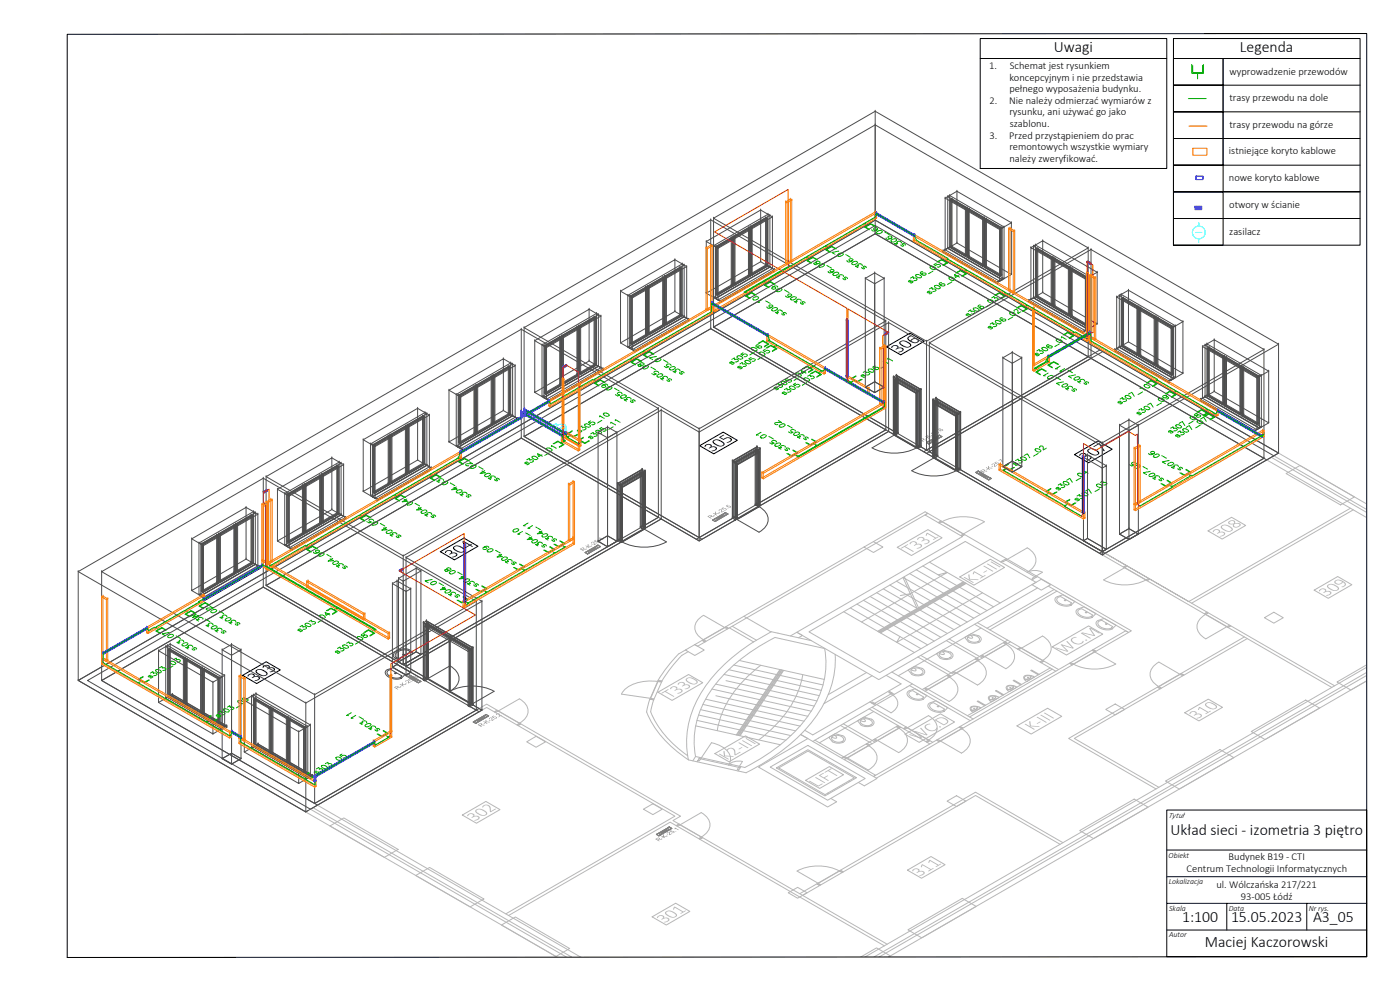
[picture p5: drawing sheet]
<svg xmlns="http://www.w3.org/2000/svg" width="420mm" height="297mm" viewBox="0 0 420 297" stroke-linecap="round" stroke-linejoin="round" font-family="sans-serif">
<defs><g id="words">
<text font-size="6.3" fill="#f0f" x="269.7" y="106" transform="rotate(-30 269.7 106)">306</text>
<text font-size="6.3" fill="#4d4d4d" x="213.7" y="135.7" transform="rotate(-30 213.7 135.7)">305</text>
<g font-size="6.3" fill="#00f">
<text x="326.1" y="138.4" transform="rotate(-30 326.1 138.4)">307</text>
<text x="135.8" y="167.5" transform="rotate(-30 135.8 167.5)">304</text>
</g>
<g font-size="6.3" fill="#b7b7b7">
<text x="366.2" y="161.3" transform="rotate(-30 366.2 161.3)">308</text>
<text x="273.1" y="166.1" transform="rotate(-30 273.1 166.1)">T331</text>
<text x="291.6" y="175.1" transform="rotate(-30 291.6 175.1)">K1-III</text>
<text x="398.1" y="179" transform="rotate(-30 398.1 179)">309</text>
<text x="319.3" y="196.1" transform="rotate(-30 319.3 196.1)">WC.M</text>
<text x="201.2" y="209.6" transform="rotate(-30 201.2 209.6)">T330</text>
<text x="359.2" y="215.8" transform="rotate(-30 359.2 215.8)">310</text>
<text x="309.9" y="219.2" transform="rotate(-30 309.9 219.2)">K-III</text>
<text x="275.4" y="222.2" transform="rotate(-30 275.4 222.2)">WC.D</text>
<text x="218.1" y="228.1" transform="rotate(-30 218.1 228.1)">K2-III</text>
<text x="245.1" y="236.2" transform="rotate(-30 245.1 236.2)">LIFT</text>
<text x="142.4" y="246.5" transform="rotate(-30 142.4 246.5)">302</text>
<text x="276" y="263" transform="rotate(-30 276 263)">311</text>
<text x="199.4" y="277" transform="rotate(-30 199.4 277)">301</text>
</g>
<text font-size="6.3" fill="#ff7f00" x="76.5" y="204.6" transform="rotate(-30 76.5 204.6)">303</text>
<g font-size="4.7">
<text x="316.2" y="15.6">Uwagi</text>
<text x="372.1" y="15.7">Legenda</text>
<text x="351.3" y="250.6">Układ sieci - izometria 3 piętro</text>
<text x="354.8" y="276.5">1:100</text>
<text x="369.4" y="276.5">15.05.2023</text>
<text x="394.1" y="276.5">A3_05</text>
<text x="361.6" y="284.2">Maciej Kaczorowski</text>
</g>
<g font-size="3.2">
<text x="296.9" y="20.7">1.</text>
<text x="303.1" y="20.7">Schemat jest rysunkiem</text>
<text x="369" y="22.4">wyprowadzenie przewodów</text>
<text x="302.9" y="24.2">koncepcyjnym i nie przedstawia</text>
<text x="302.9" y="27.7">pełnego wyposażenia budynku.</text>
<text x="297" y="31.1">2.</text>
<text x="302.9" y="31.1">Nie należy odmierzać wymiarów z</text>
<text x="302.9" y="34.6">rysunku, ani używać go jako</text>
<text x="369" y="30.4">trasy przewodu na dole</text>
<text x="297" y="41.6">3.</text>
<text x="302.9" y="41.6">Przed przystąpieniem do prac</text>
<text x="303" y="38.1">szablonu.</text>
<text x="369" y="38.4">trasy przewodu na górze</text>
<text x="302.9" y="45">remontowych wszystkie wymiary</text>
<text x="368.8" y="46.3">istniejące koryto kablowe</text>
<text x="302.9" y="48.5">należy zweryfikować.</text>
<text x="368.8" y="54.3">nowe koryto kablowe</text>
<text x="368.9" y="62.4">otwory w ścianie</text>
<text x="368.9" y="70.6">zasilacz</text>
<text x="356.1" y="261.6">Centrum Technologii Informatycznych</text>
<text x="368.7" y="258.1">Budynek B19 - CTI</text>
<text x="365.1" y="266.4">ul. Wólczańska 217/221</text>
<text x="372.4" y="269.9">93-005 Łódź</text>
</g>
<g font-size="2.4">
<text x="350.7" y="245.4">Tytuł</text>
<text x="350.7" y="257.4">Obiekt</text>
<text x="350.8" y="265.4">Lokalizacja</text>
<text x="350.9" y="273.4">Skala</text>
<text x="368.8" y="273.2">Data</text>
<text x="392.8" y="273.2">Nr rys.</text>
<text x="350.9" y="281.2">Autor</text>
</g>
<g font-size="2" fill="#808080">
<text x="277" y="132.7" transform="rotate(-30 277 132.7)">R-K-25.6</text>
<text x="213.3" y="155.7" transform="rotate(-30 213.3 155.7)">R-K-25.5</text>
</g>
<text font-size="2" fill="#ff7f00" x="295.2" y="142" transform="rotate(-30 295.2 142)">R-K-25.7</text>
<g font-size="2" fill="#4d4d4d">
<text x="175" y="165.4" transform="rotate(-30 175 165.4)">R-K-25.4</text>
<text x="119.3" y="207" transform="rotate(-30 119.3 207)">R-K-25.3</text>
<text x="144.4" y="218.2" transform="rotate(-30 144.4 218.2)">R-K-25.2</text>
</g>
<text font-size="2" fill="#b7b7b7" x="197.7" y="252.5" transform="rotate(-30 197.7 252.5)">R-K-25.1</text>
</g></defs>
<g fill="none" stroke="#00b300" stroke-width=".3">
<path d="M357.7 19.3v2.7h3.5v-2.7M357.9 19.6v2.2h3v-2.2M356.6 29.6h5.4M359.4 22v1.7M236.6 80l-13.3 7.7 .3 .1 23.9-13.9 .4-.1-.1-.1 11.9-6.7h-.2l3.3-2 .2-.9 11.4 6.6 .6 1.4 9.6 5.5-.4 .2 .2 .1 5.6 3-.1 .1 32.5 18.8 .3-.2 3.6 2M242.1 77.2l.9 .4M244.3 79v.2l.8 .2 .2-.2-.4-.4a.62 .62 0 0 1 .6-.5 .62 .62 0 0 1 .6 .6l-.4 .2zM245 77.9l-1.1-.6-1.5 .9 1.1 .6M245.3 77.9l-1.4-.8-1.8 1.1 1.4 .8M245.7 79.7l.8-.5 .9 .3a1.16 1.16 0 0 1-1.8 .4zM247.8 73.9l.8 .5M248.2 79.7l1.3 .7"/>
<path d="M250.7 74.7l-1.1-.7-1.6 .9 1.2 .7M251 74.7l-1.4-.8-1.9 1 1.5 .8M251.3 76.4l1.2-.5 .6 .3a1.16 1.16 0 0 1-1.8 .4zM251.7 75.3l-2 .5 .9 .5M253.8 76.4l1.4 .8M254.2 78.2v.1a1.16 1.16 0 0 0 1.8-.4 .7 .7 0 0 0-1.2 .1l.4 .3 .6-.1M255.7 78.9l.8-.5 .9 .3a1.16 1.16 0 0 1-1.8 .4zM258.7 79.7a.64 .64 0 0 0-.6-.6 .64 .64 0 0 0-.6 .6l.2 .1h-1l.8 .5M259.5 67.1l.9 .5M261.6 68.9v.1a1.15 1.15 0 0 0 1.8-.4 .68 .68 0 0 0-.7-.3 .68 .68 0 0 0-.5 .5l.5 .2h.5M262.4 67.9l-1.1-.7-1.6 .9 1.2 .7M262.7 67.9l-1.4-.8-1.8 1 1.4 .8"/>
<path d="M263.1 69.7l1.2-.6 .5 .3a1.16 1.16 0 0 1-1.8 .5zM265.6 69.6l1.3 .8M266 71.4l-.1 .1a1.16 1.16 0 0 0 1.8-.4 .7 .7 0 0 0-1.2 .2l.5 .2 .5-.1M267.4 72.1l.8-.4 .9 .2a1.18 1.18 0 0 1-1.8 .5zM270.4 73.4l.1 .3 .6 .2-.3-.6 .3-.2 .5 .2 .1 .3M270.5 72.9a.64 .64 0 0 0-.6-.5 .64 .64 0 0 0-.7 .5l.2 .1-.9 .1 .7 .4M279.2 80l.8-.1 .9 .7a1.15 1.15 0 0 1-1.8-.4zM281 79l-.7 .4 .5 .4a.77 .77 0 0 1 .8-.5 .77 .77 0 0 1 .6 .5l-.3 .3h-.6M281.2 78.6l1.4-.8 1.8 1.1-1.4 .8M281.5 78.6l1.1-.6 1.5 .9-1.1 .6M284.4 77.9l-.9 .4M40 87.5l1.5 .8-1.9 1.1-1.4-.8"/>
<path d="M40 87.7l1.2 .6-1.6 .9-1.1-.6M40.5 88.8l.9 .6M45.3 96.5l-2.8 1.6M223.8 87.8l.8 .5M226 89.5l.8-.5 .9 .3a1.14 1.14 0 0 1-1.8 .4zM226.7 88.5l-1.2-.6-1.5 .9 1.1 .6M226.9 88.5l-1.4-.8-1.8 1.1 1.4 .8M228.8 89.8l-1.4 .9h.6M229.4 84.5l.9 .5M229.8 90.3l1.3 .7M230.2 92.1l-.1 .1a1.16 1.16 0 0 0 1.8-.4 .68 .68 0 0 0-1.2 .1l.5 .3 .5-.1M231.6 92.8l.9-.5 .9 .3a1.16 1.16 0 0 1-1.9 .4z"/>
<path d="M231.8 86.2l.5-.1 .5 .2a.63 .63 0 0 1-.6 .5 .63 .63 0 0 1-.6-.5l1-.5h.6l.2 .4M232.3 85.3l-1.1-.7-1.6 .9 1.2 .7M232.6 85.3l-1.4-.8-1.9 1 1.5 .8M233 87l.8-.5 .9 .3a1.15 1.15 0 0 1-1.8 .4zM234.6 94.1l.1 .3 .5 .2 .2-.2-.4-.5 .2-.1 .6 .1 .1 .3M234.7 93.6a.64 .64 0 0 0-.6-.6 .64 .64 0 0 0-.7 .5l.2 .2h-.9l.7 .5M235.4 87l1.4 .8M235.8 88.8v.1a1.15 1.15 0 0 0 1.8-.4 .68 .68 0 0 0-.7-.3 .68 .68 0 0 0-.5 .5l.5 .2 .5-.1M237.3 89.5l.8-.5 .9 .3a1.16 1.16 0 0 1-1.8 .4zM240.3 90.8l.3 .4 .4 .1-.3-.6 .3-.2 .5 .2 .1 .2M240.4 90.3a.66 .66 0 0 0-.7-.5 .66 .66 0 0 0-.6 .5l.2 .1-1 .1 .8 .4M248.6 81.5l-.1 .1a1.14 1.14 0 0 0 1.8-.5 .68 .68 0 0 0-1.2 .2l.5 .3 .5-.1"/>
<path d="M250 82.2l.9-.5 .8 .3a1.15 1.15 0 0 1-1.8 .4zM253 83.5l.3 .4h.5l-.4-.6 .4-.2 .4 .2 .1 .3M253.1 83a.66 .66 0 0 0-.6-.6 .66 .66 0 0 0-.7 .5l.2 .1-.9 .1 .7 .5M258.7 80.2v.3l.7 .1-.3-.5 .3-.3 .5 .5M273.3 83.4l.7-.4 .2 .6a.52 .52 0 0 1 .6-.2 .52 .52 0 0 1 .3 .6l-.8 .2M273.4 84.1l-.8 .3 .3 .2 .8-.2 .3 .1-.8 .4M274.8 82.6a1.15 1.15 0 0 1 1.8 .5 1.18 1.18 0 0 1-1.8-.5zM276.9 81.6l-.7 .2a.97 .97 0 0 0 .8 .8 .97 .97 0 0 0 .9-.5 .72 .72 0 0 0-1.2 .2l.2 .2M278.9 86.7l.8-.4 .1 .5a.52 .52 0 0 1 .7-.2 .52 .52 0 0 1 .3 .7l-.8 .1M279.1 87.4l-.8 .3 .2 .1 .9-.2 .3 .2-.8 .3M280 81.3l-1.3 .8M280.6 85.8l.7-.2 .9 .7a1.16 1.16 0 0 1-1.8-.4z"/>
<path d="M282.6 84.8l-.8 .3a.98 .98 0 0 0 .8 .7 .98 .98 0 0 0 1-.4 .68 .68 0 0 0-1.2 .2l.1 .1M284.9 83.3l.7-.2 1 .7a1.16 1.16 0 0 1-1.9-.4zM285.7 84.6l-1.4 .8M286.8 81.9l1.4-.8 1.9 1-1.4 .9M287.1 81.9l1.1-.7 1.6 .9-1.1 .7M287.8 82.7l-1.1 .6-.2-1 1.4 .8M290 81.1l-.8 .5M290.6 93.4l.7-.4 .2 .5a.53 .53 0 0 1 .6-.1 .53 .53 0 0 1 .3 .6l-.8 .2M290.7 94.1l-.8 .3 .3 .2 .8-.3 .3 .3-.8 .3M292.2 92.5l.7-.1 1 .7a1.16 1.16 0 0 1-1.8-.4zM294.2 91.6l-.7 .2a.98 .98 0 0 0 .8 .8 .98 .98 0 0 0 1-.5 .7 .7 0 0 0-1.3 .2l.2 .1M296.5 90l.8-.1 .9 .7a1.15 1.15 0 0 1-1.8-.4z"/>
<path d="M297.2 97.2l.7-.4 .2 .6a.52 .52 0 0 1 .6-.2 .52 .52 0 0 1 .3 .6l-.8 .2M297.3 97.9l-.8 .3 .3 .2 .8-.2 .3 .1-.8 .4M297.3 91.3l-1.3 .8M297.6 89.4l.7-.5 .2 .6a.53 .53 0 0 1 .7-.2 .53 .53 0 0 1 .2 .7l-.8 .1M298.5 88.6l1.4-.8 1.9 1.1-1.5 .8M298.7 96.4a1.18 1.18 0 0 1 1.8 .5 1.18 1.18 0 0 1-1.8-.5zM298.8 88.6l1.1-.6 1.6 .9-1.2 .6M300.8 95.4l-.7 .2a.97 .97 0 0 0 .8 .8 .97 .97 0 0 0 .9-.5 .7 .7 0 0 0-1.2 .2l.2 .2M301.7 87.8l-.9 .5M303.1 93.8l.7-.1 1 .7a1.16 1.16 0 0 1-1.8-.4zM303.9 95.1l-1.3 .8M304.5 93.4h-.1a.54 .54 0 0 1 .5-.5 .54 .54 0 0 1 .6 .4v.8l.9-.6"/>
<path d="M305.1 92.4l1.4-.8 1.8 1.1-1.4 .8M305.4 92.4l1.1-.6 1.6 .9-1.2 .6M308.3 91.7l-.9 .4M322.2 99.7l-.8 .5M327.1 99.7l-12.5 7.2-.9 1.7-3.3 1.9 .3 .2 3.9-2.2-.3-.2 .3-1.1 12.5-7.2 .3 .8v1.5l20 11.5-.3 .3h.1l6 3.3 11.5 6.8 .7-.9 13.4 7.7 .4-.6-21.4 12.4-.4-.2-5.8 3.3-.1 .1 .3 .2-9.7 5.6M178.4 114l.8 .5M180.8 115.6l.5-.1 .5 .3a.63 .63 0 0 1-.6 .4 .63 .63 0 0 1-.6-.4l1.2-.6 .4 .2 .1 .3M181.3 114.8l-1.2-.7-1.5 .9 1.1 .6M181.6 114.8l-1.5-.9-1.8 1.1 1.4 .8M181.9 116.5l.9-.5 .9 .3a1.18 1.18 0 0 1-1.9 .4zM184.4 116.5l1.4 .7M186.2 119l1.2-.5 .6 .3a1.16 1.16 0 0 1-1.8 .4z"/>
<path d="M186.6 118.2a.69 .69 0 0 0-.6-.5 .69 .69 0 0 0-.7 .4l.7 .4-.6 .3-.7-.4M189.3 119.8a.66 .66 0 0 0-.6-.6 .66 .66 0 0 0-.7 .5l.3 .2h-1l.7 .5M189.3 107.6l.9 .5M191.5 109.5l.3 .4h.5l.2-.2-.4-.5a.62 .62 0 0 1 .6-.4 .62 .62 0 0 1 .6 .6zM192.2 108.4l-1.1-.6-1.6 .9 1.2 .6M192.5 108.4l-1.4-.8-1.8 1.1 1.4 .8M192.9 110.2l.9-.5 .8 .2a1.15 1.15 0 0 1-1.8 .5zM193.1 105.5l.8 .5M195.4 110.2l1.3 .7M196 106.3l-1.1-.7-1.6 .9 1.1 .7M196.3 106.3l-1.4-.9-1.9 1.1 1.4 .8M196.6 108l.9-.5 .9 .3a1.18 1.18 0 0 1-1.8 .4z"/>
<path d="M197 106.9l-2.1 .5 1 .5M197.2 112.7l.9-.5 .8 .2a1.14 1.14 0 0 1-1.8 .5zM197.6 111.9a.71 .71 0 0 0-.7-.5 .71 .71 0 0 0-.7 .4l.8 .4-.7 .3-.7-.4M199.1 108l1.3 .8M200.2 114l.1 .2 .4 .2 .3-.1-.4-.5 .1-.1 .7 .1 .1 .3M200.3 113.5a.64 .64 0 0 0-.6-.6 .64 .64 0 0 0-.7 .5l.2 .1-.9 .1 .7 .4M200.9 110.5l.9-.5 .9 .3a1.15 1.15 0 0 1-1.8 .4zM201.3 109.7a.71 .71 0 0 0-.6-.5 .71 .71 0 0 0-.7 .5l.7 .3-.7 .3-.6-.4M204 111.8l.2 .4h.5l-.3-.6 .3-.2 .5 .2v.3M204 111.3a.66 .66 0 0 0-.6-.6 .66 .66 0 0 0-.7 .6l.2 .1h-.9l.7 .5M219.6 107.8l.8-.4 .1 .5a.54 .54 0 0 1 .7-.1 .54 .54 0 0 1 .3 .6l-.8 .1M219.8 108.5l-.8 .3 .2 .2 .8-.3 .4 .3-.8 .2"/>
<path d="M221.3 106.9l.7-.1 .9 .7a1.15 1.15 0 0 1-1.8-.5zM222 109.2l.8-.4 .1 .5a.54 .54 0 0 1 .7-.2 .54 .54 0 0 1 .3 .7l-.8 .1M222.2 109.9l-.8 .3 .2 .2 .8-.3 .4 .2-.8 .3M223 105.9l-.7 .4 .6 .3a.77 .77 0 0 1 .7-.4 .77 .77 0 0 1 .7 .5l-.4 .3h-.5M223.6 108.3l.8-.2 .9 .7a1.15 1.15 0 0 1-1.8-.4zM225.4 107.3l-.7 .3 .6 .4a.76 .76 0 0 1 .7-.4 .76 .76 0 0 1 .7 .5l-.3 .2-.7 .1M225.4 104.5a1.15 1.15 0 0 1 1.8 .5 1.16 1.16 0 0 1-1.8-.5zM226.4 105.7l-1.4 .8M227.5 103l1.5-.8 1.8 1.1-1.4 .8M227.6 103.5l-.8 .2a.98 .98 0 0 0 .8 .8 .98 .98 0 0 0 1-.5 .68 .68 0 0 0-.7-.3 .68 .68 0 0 0-.5 .5l.1 .2M227.8 103l1.2-.6 1.5 .9-1.1 .6M228 105.8l.7-.2 .6 .3 .3 .5a1.16 1.16 0 0 1-1.8-.5z"/>
<path d="M228.8 107.1l-1.4 .8M229.7 104.8l-.7 .4 .6 .3a.78 .78 0 0 1 .7-.4 .78 .78 0 0 1 .7 .5l-.3 .3h-.6M229.9 104.4l1.5-.8 1.8 1-1.4 .9M230.2 104.4l1.2-.7 1.5 .9-1.1 .7M230.7 102.2l-.8 .5M232.9 115.5l.8-.5 .1 .6a.54 .54 0 0 1 .7-.2 .54 .54 0 0 1 .2 .7l-.8 .1M233 116.2l-.8 .3 .3 .1 .8-.2 .4 .2-.9 .3M233.1 103.6l-.8 .5M234.5 114.5l.8-.1 .9 .7a1.15 1.15 0 0 1-1.8-.4zM235.4 116.9l.7-.4 .2 .5a.52 .52 0 0 1 .7-.1 .52 .52 0 0 1 .2 .6l-.8 .2M235.5 117.6l-.8 .3 .3 .2 .8-.3 .3 .2-.8 .3M236.3 113.5l-.7 .4 .5 .4a.78 .78 0 0 1 .8-.4 .78 .78 0 0 1 .7 .4l-.4 .3-.6 .1"/>
<path d="M236.9 116.1a1.18 1.18 0 0 1 1.8 .5 1.18 1.18 0 0 1-1.8-.5zM238.7 112.2a1.15 1.15 0 0 1 1.8 .4 1.16 1.16 0 0 1-1.8-.4zM238.8 115l-.7 .4 .5 .3a.78 .78 0 0 1 .8-.4 .78 .78 0 0 1 .7 .5l-.4 .3h-.6M239.6 113.4l-1.3 .8M240.8 110.7l1.4-.8 1.9 1-1.5 .8M241.1 110.7l1.1-.7 1.6 .9-1.2 .7M241.3 113.5l.8-.1 .9 .7a1.15 1.15 0 0 1-1.8-.4zM241.7 111.5l-1 .6-.2-1 1.4 .8M242.1 114.8l-1.3 .8M242.4 112.9l.7-.5 .2 .6a.53 .53 0 0 1 .7-.2 .53 .53 0 0 1 .2 .7l-.8 .1M243.3 112.1l1.4-.8 1.8 1.1-1.4 .8M243.6 112.1l1.1-.7 1.6 1-1.2 .6"/>
<path d="M244 109.9l-.9 .5M246.5 111.3l-.9 .5M254.6 114.2l1.1 .5-.4 .2-.7-.4M256.4 114.1l-.9 .5M256.9 112.8l-1.4 .8 1.8 1 1.4-.8M256.9 112.9l-1.2 .7 1.6 .9 1.1-.7M259.1 111.7l.7-.4 .1 .6a.52 .52 0 0 1 .7-.2 .52 .52 0 0 1 .3 .6l-.8 .2M259.2 112.4l-.8 .4 .3 .1 .8-.2 .3 .2-.8 .3M260.5 111a1.18 1.18 0 0 1 1.9 .4 1.18 1.18 0 0 1-1.9-.4zM262.7 109.9l-.7 .3a.98 .98 0 0 0 .7 .7 .98 .98 0 0 0 1-.4 .7 .7 0 0 0-1.2 .1l.1 .2M265 108.6l.1-.3 1.4 .8M265.8 109.7l-1.3 .7"/>
<path d="M266.4 107.8l.1-.3 1.4 .8M310.9 110.6l.8 .5M311.2 105.3l.7-.4 .1 .5a.54 .54 0 0 1 .7-.2 .54 .54 0 0 1 .3 .7l-.8 .1M311.3 106l-.8 .3 .3 .2 .8-.3 .3 .2-.8 .3M312.8 104.4l.7-.1 1 .7a1.15 1.15 0 0 1-1.8-.5zM313.8 111.4l-1.1-.6-1.6 .9 1.1 .6M314.1 111.4l-1.4-.8-1.9 1.1 1.4 .8M314.4 113.2l.9-.5 .9 .3a1.16 1.16 0 0 1-1.9 .4zM314.5 108.5l.8 .5M314.5 111.9l-1.4 .8 .6 .1M314.8 103.4l-.8 .3a.98 .98 0 0 0 .8 .7 .98 .98 0 0 0 1-.4 .68 .68 0 0 0-1.2 .2l.1 .1M316.9 113.1l1.3 .8"/>
<path d="M317.1 101.9l.7-.1 1 .7a1.16 1.16 0 0 1-1.9-.5zM317.4 109.3l-1.1-.6-1.6 .9 1.1 .6M317.7 109.3l-1.4-.8-1.9 1.1 1.4 .8M317.9 103.2l-1.4 .8M318.2 109.8l-1.4 .9h.6M318.5 101.4l.1-.4 1.4 .8M318.7 115.7l.9-.5 .9 .2a1.14 1.14 0 0 1-1.8 .5zM319.1 100.5l1.4-.8 1.8 1-1.4 .9M319.1 114.6l-2.1 .4 1 .6M319.3 100.5l1.2-.6 1.5 .8-1.1 .7M319.5 110.6l-1.4 .8 .6 .1M320.5 111l1.4 .8"/>
<path d="M321.8 117v.2l.5 .2 .3-.1-.4-.5 .1-.2 .5 .1 .2 .4M321.8 116.4a.64 .64 0 0 0-.6-.5 .64 .64 0 0 0-.7 .5l.2 .1-.9 .1 .7 .4M322.3 113.6l.9-.5 .9 .2a1.15 1.15 0 0 1-1.8 .5zM322.7 112.5l-2 .4 .9 .6M325.4 114.9v.2l.5 .2 .3-.1-.4-.5 .1-.2 .5 .1 .2 .4M325.4 114.3a.65 .65 0 0 0-.6-.5 .65 .65 0 0 0-.6 .5l.2 .1-1 .1 .8 .4M336.1 119.7l.8-.4 .1 .5a.53 .53 0 0 1 .7-.2 .53 .53 0 0 1 .3 .7l-.8 .1M337.8 118.8l.7-.1 .9 .7a1.16 1.16 0 0 1-1.8-.5zM338.7 118.2l1-.5 .7 1.2M342.1 116.6l.1-.4 1.4 .8M342.9 117.6l-1.4 .8M343.3 115.7a1.18 1.18 0 0 1 1.8 .4 1.15 1.15 0 0 1-1.8-.4z"/>
<path d="M344 114.9l1.5-.8 1.8 1.1-1.4 .8M344.3 114.9l1.2-.6 1.5 .9-1.1 .6M347.2 114.1l-.8 .5M347.7 119.6l.8-.1 .9 .6a1.16 1.16 0 0 1-1.8-.4zM349.7 118.2l1.4-.8 1.9 1-1.5 .8M350 118.2l1.1-.7 1.6 .9-1.2 .7M350 118.8l.2 .1a.63 .63 0 0 1-.6 .5 .63 .63 0 0 1-.6-.5 .94 .94 0 0 1 1-.2 .94 .94 0 0 1 .6 .9l-.7 .1M352.9 117.4l-.9 .5M137.6 137.5l.9 .5M140.5 138.3l-1.1-.7-1.6 .9 1.2 .7M140.8 138.3l-1.4-.8-1.8 1 1.4 .8M140.9 138.6l.9 .5-2 .2a.55 .55 0 0 0 .3 .5 .55 .55 0 0 0 .6-.1"/>
<path d="M158.1 138l.8-.5 .1 .6a.52 .52 0 0 1 .7-.2 .52 .52 0 0 1 .2 .6l-.8 .2M158.3 138.6l-.8 .4 .2 .1 .8-.2 .4 .2-.8 .3M159.6 137.2a1.15 1.15 0 0 1 1.8 .4 1.16 1.16 0 0 1-1.8-.4zM162.6 136.4l-1 .6-.2-.9 1.4 .8M164 134.5l.8-.1 .9 .7a1.15 1.15 0 0 1-1.8-.4zM164.8 135.9l-1.3 .7M165.5 134v-.3l1.4 .8M166 133.1l1.4-.8 1.9 1.1-1.4 .8M166.3 133.1l1.1-.6 1.6 .9-1.1 .7M169.2 132.4l-.9 .5M169.3 132l.4 .3-.4 .1-.2-.1 .1-.1-.2-.1-.2-1.4-12.3-7-.1 1.6-18.2 10.5-.5 1.3-.3 .1 .4 .2-45.9 26.5-.2-.3-10.8 6.2M171.2 130.6l-.8 .5"/>
<path d="M171.7 129.3l-1.4 .8 1.8 1 1.5-.8M171.7 129.4l-1.1 .7 1.5 .9 1.2-.7M173.9 128.2l.7-.4 .2 .5a.54 .54 0 0 1 .6-.1 .54 .54 0 0 1 .3 .6l-.8 .2M174 128.9l-.8 .4 .3 .1 .8-.2 .3 .2-.8 .3M174.6 132.6l-.9 .4M175.1 131.2l-1.4 .8 1.8 1.1 1.4-.8M175.1 131.4l-1.2 .6 1.6 .9 1.1-.6M175.5 127.3l.8-.1 .9 .7a1.16 1.16 0 0 1-1.8-.4zM177.3 130.2l.7-.4 .2 .5a.53 .53 0 0 1 .6-.2 .53 .53 0 0 1 .3 .7l-.8 .1M177.3 126.3l-.7 .4 .5 .4a.78 .78 0 0 1 .8-.5 .78 .78 0 0 1 .7 .5l-1 .3M177.4 130.9l-.8 .3 .3 .1 .8-.2 .3 .2-.8 .3M178.8 129.4a1.15 1.15 0 0 1 1.8 .4 1.16 1.16 0 0 1-1.8-.4z"/>
<path d="M179.9 125.1l.1-.4 1.4 .8M180.6 128.2l-.6 .4 .5 .4a.78 .78 0 0 1 .7-.4 .78 .78 0 0 1 .7 .4l-.3 .3-.6 .1M180.6 126.1l-1.3 .8M181.2 124l.7-.1 1 .7a1.16 1.16 0 0 1-1.9-.4zM183.3 127v-.3l1.4 .8M184 128.1l-1.3 .7M184.6 126.2l.1-.3 1.4 .8M189.3 120.3l.5 .5 .3-.2-.4-.5 .1-.1 .7 .1v.3M228.2 131l1.2-.6 .6 .3a1.16 1.16 0 0 1-1.8 .5zM228.4 129.7l-1.4 .8 .6 .1M230.7 130.9l1.4 .8M232.6 133.4l.8-.5 .9 .3a1.16 1.16 0 0 1-1.8 .4z"/>
<path d="M233 132.7a.71 .71 0 0 0-.7-.6 .71 .71 0 0 0-.7 .5l.7 .3-.6 .4-.7-.4M233.6 126.2l1 .6-2 .1a.54 .54 0 0 0 .3 .5 .54 .54 0 0 0 .5-.1M233.9 127.7l.9-.5 .8 .3a1.15 1.15 0 0 1-1.8 .4zM235.6 134.7v.3l.5 .2 .3-.1-.4-.5 .1-.2 .7 .2 .1 .2M235.6 134.2a.64 .64 0 0 0-.6-.5 .64 .64 0 0 0-.6 .5l.2 .1-1 .1 .8 .4M236.4 127.6l1.3 .8M238 135l1.4 .8-1.8 1.1-1.5-.8M238 135.2l1.1 .6-1.5 .9-1.2-.6M238.2 130.2l.9-.5 .9 .2a1.16 1.16 0 0 1-1.9 .5zM238.5 136.4l.8 .4M238.6 129.4a.69 .69 0 0 0-.6-.6 .69 .69 0 0 0-.7 .5l.7 .4-.7 .3-.6-.4M241.2 131.5l.1 .2 .5 .2 .2-.1-.4-.5 .2-.1 .7 .1v.3"/>
<path d="M241.3 131a.64 .64 0 0 0-.6-.6 .64 .64 0 0 0-.7 .5l.2 .1-.9 .1 .7 .4M243.6 131.7l1.4 .9-1.8 1-1.4-.8M243.6 131.9l1.2 .7-1.6 .9-1.1-.7M244.1 133.1l.9 .5M265 122.4l-25.5 14.7-.2-.1-.1-.1 26.3-15-.2-1.1-17.6-10.2-.6 .7h-.6l-13.1-7.7-2.8-1.4 .3-.3-.4-1.2-16.9-9.7-.1 2.5-35.1 20.5-.5-.2-12.7 7.4-.4-.8-7.3 4 .1-1.4 12.2 7.1 .3 1 3.8 2-.4 .2M302.6 139.2l-1.4 .8 1.8 1.1 1.5-.9M302.6 139.3l-1.1 .7 1.5 .9 1.2-.7M304.8 138.2l.7-.5 .2 .6a.52 .52 0 0 1 .7-.2 .52 .52 0 0 1 .2 .7l-.8 .1M304.9 138.9l-.8 .3 .3 .1 .8-.2 .3 .2-.8 .3M306.4 137.2l.8-.1 .9 .7a1.18 1.18 0 0 1-1.8-.4zM307.4 136.7l.9-.5 .8 1.1M310.7 134.7l.8-.1 .9 .7a1.16 1.16 0 0 1-1.8-.4z"/>
<path d="M311.6 136.1l-1.4 .7M312.1 134.4l-.1-.1a.54 .54 0 0 1 .5-.5 .54 .54 0 0 1 .6 .4v.8l.9-.5M336.3 120.4l-.8 .3 .2 .2 .9-.2 .3 .1-.8 .3M340.9 139.2a.69 .69 0 0 0-.6-.5 .69 .69 0 0 0-.7 .5l.7 .3-.6 .3-.7-.4M341.8 123l.7-.4 .2 .5a.53 .53 0 0 1 .7-.2 .53 .53 0 0 1 .2 .7l-.8 .1M341.9 123.7l-.8 .3 .3 .1 .8-.2 .3 .2-.8 .3M343 140l1.4 .8M343.3 122.2a1.15 1.15 0 0 1 1.8 .4 1.16 1.16 0 0 1-1.8-.4zM344.4 121.5l.9-.5 .8 1.2M344.8 136l-.1 .1a1.15 1.15 0 0 0 1.8-.4 .68 .68 0 0 0-1.2 .2l.5 .2 .5-.1M346.2 136.8l.9-.5 .8 .2a1.15 1.15 0 0 1-1.8 .5zM348.6 120.9l-1.4 .8"/>
<path d="M348.7 136.7l1.3 .8M350.5 139.2l.9-.5 .9 .3a1.16 1.16 0 0 1-1.9 .4zM350.9 138.2l-2.1 .4 1 .5M351.3 128.5l.8-.4 .1 .5a.53 .53 0 0 1 .7-.2 .53 .53 0 0 1 .2 .7l-.8 .1M351.5 129.2l-.9 .3 .3 .2 .8-.3 .4 .2-.8 .3M352.8 127.7a1.15 1.15 0 0 1 1.8 .4 1.16 1.16 0 0 1-1.8-.4zM353.4 129.7l.8-.4 .1 .5a.54 .54 0 0 1 .7-.2 .54 .54 0 0 1 .3 .7l-.9 .1M353.6 130.4l-.8 .3 .2 .2 .8-.3 .4 .2-.8 .3M353.9 127l.9-.5 .8 1.2M355 128.8l.8-.1 .9 .7a1.15 1.15 0 0 1-1.8-.5zM356 128.2l.9-.5 .8 1.2M357.3 125.1l.7-.1 .9 .7a1.15 1.15 0 0 1-1.8-.5z"/>
<path d="M358.1 126.4l-1.4 .8M358.5 124.3l-.1 .2 .2 .2a1.71 1.71 0 0 1 1.8 .1 .69 .69 0 0 1-.7 .4 .69 .69 0 0 1-.6-.4l.3-.6-.3-.1zM359.2 123.7l1.4-.8 1.9 1-1.4 .8M359.2 126.4a1.15 1.15 0 0 1 1.8 .5 1.16 1.16 0 0 1-1.8-.5zM359.5 123.7l1.1-.7 1.6 .9-1.1 .7M360.2 127.6l-1.4 .8M360.3 125.7l1-.5 .7 1.2M361.3 124.9l1.4-.8 1.9 1-1.4 .9M361.6 124.9l1.1-.6 1.6 .8-1.1 .7M362.4 122.9l-.9 .5M364.5 124.1l-.8 .5M108.1 154.5l.9 .5"/>
<path d="M111 155.3l-1.1-.6-1.6 .9 1.2 .6M111.3 155.3l-1.4-.8-1.9 1.1 1.5 .8M111.7 157.1l.8-.5 .9 .3a1.14 1.14 0 0 1-1.8 .4zM112.1 156.3a.71 .71 0 0 0-.7-.5 .71 .71 0 0 0-.7 .4l.7 .4-.6 .3-.7-.4M114.1 157l1.4 .8M116 159.6l.8-.5 .9 .2a1.15 1.15 0 0 1-1.8 .5zM116 158.2l-1.4 .9 1.6-.2-1.1-.6M118.6 148.5l.8 .5M121.5 149.3l-1.2-.7-1.5 .9 1.1 .7M121.7 149.3l-1.4-.8-1.8 1 1.4 .9M122.1 151.1l.9-.5h.6l.2 .2a1.16 1.16 0 0 1-1.8 .5zM122.1 149.7l-1.4 .9 1.6-.2-1-.6"/>
<path d="M124.6 151l1.3 .8M126.4 153.6l.9-.6 .8 .3a1.15 1.15 0 0 1-1.8 .4zM126.4 152.2l-1.4 .8 1.6-.1-1-.6M129.1 142.4l.9 .5M129.4 154.8l.1 .3 .5 .2 .2-.2-.4-.4 .2-.2 .6 .2 .1 .2M129.5 154.3a.66 .66 0 0 0-.6-.5 .66 .66 0 0 0-.7 .5l.2 .1-.9 .1 .7 .4M132 143.2l-1.1-.7-1.6 .9 1.2 .7M132.3 143.2l-1.4-.8-1.8 1 1.4 .8M132.7 145l.8-.6 .8 .2a.98 .98 0 0 1-.7 .8 .98 .98 0 0 1-1-.3zM133.1 144.2a.66 .66 0 0 0-.7-.6 .66 .66 0 0 0-.6 .5l.2 .2h-1l.8 .5M135.1 144.9l1.4 .8M137 147.4l.9-.5 .8 .3a1.15 1.15 0 0 1-1.8 .4z"/>
<path d="M137 146.1l-1.4 .8 1.6-.1-1-.6M140 148.7l.1 .3 .4 .2 .3-.2-.4-.4 .1-.2 .7 .2 .1 .3M140.1 148.2a.66 .66 0 0 0-.6-.5 .66 .66 0 0 0-.7 .5l.2 .1-1 .1 .8 .4M141.2 140l.8-.5 .9 .3a1.16 1.16 0 0 1-1.8 .4zM143.7 140l1.3 .8M145.5 142.5l.8-.5 .9 .3a1.15 1.15 0 0 1-1.8 .4zM145.5 141.2l-1.4 .8 1.6-.1-1-.6M148.5 143.8l.1 .3 .4 .2 .3-.2-.4-.4 .1-.2 .7 .2 .1 .2M148.6 143.3a.66 .66 0 0 0-.7-.5 .66 .66 0 0 0-.6 .5l.2 .1-1 .1 .8 .4M153.9 159.2l.9-.5 .9 .2a1.16 1.16 0 0 1-1.8 .4zM156.8 159.5l-1.4 .8h.6M157.8 159.9l1.3 .8"/>
<path d="M158.5 156.9l-1.4 .8 .6 .1M159.8 157.7l-1.4 .8 .6 .1M160.8 158.1l1.4 .8M162.6 159.3l-1.4 .9 1.7-.2-1.1-.6M301 141l18.6 10.6 .2 .2-.3 .1 5.1 3M314.9 147.9l-.9 .5M315.4 146.6l-1.4 .8 1.8 1 1.4-.8M315.4 146.7l-1.1 .7 1.5 .9 1.1-.7M317.6 145.5l.7-.4 .2 .6a.54 .54 0 0 1 .6-.2 .54 .54 0 0 1 .3 .6l-.8 .2M317.7 146.2l-.8 .3 .3 .2 .8-.2 .3 .2-.8 .3M319.2 144.6l.7-.1 1 .7a1.15 1.15 0 0 1-1.8-.4zM320.1 144.1l1-.6 .7 1.2"/>
<path d="M320.5 151.2l-.8 .5M321.1 149.8l-1.5 .8 1.9 1.1 1.4-.8M321.1 150l-1.2 .6 1.6 .9 1.1-.6M323.2 148.8l.8-.4 .1 .5a.54 .54 0 0 1 .7-.2 .54 .54 0 0 1 .3 .7l-.8 .1M323.4 142.3a1.15 1.15 0 0 1 1.8 .4 1.16 1.16 0 0 1-1.8-.4zM323.4 149.5l-.8 .3 .2 .2 .8-.3 .4 .2-.8 .3M324.3 143.4l-1.3 .8M324.8 147.9l.8-.1 .9 .6a1.16 1.16 0 0 1-1.8-.4zM325.8 147.3l.9-.5 .8 1.2M326.4 141.5l-1 .6-.3-.9 1.4 .8M329.2 145.4l.7-.1 .6 .2 .4 .5a1.15 1.15 0 0 1-1.9-.5zM330 146.7l-1.4 .8"/>
<path d="M330.2 144.8l.8-.5 .1 .6a.54 .54 0 0 1 .7-.2 .54 .54 0 0 1 .3 .6l-.8 .2M340.5 140l1.2-.5 .6 .3a1.16 1.16 0 0 1-1.8 .4zM344.8 142.5l.9-.5 .9 .3a1.18 1.18 0 0 1-1.8 .4zM345.2 141.4l-2 .4 .9 .6M347.9 143.8v.3l.7 .1-.3-.6 .3-.2 .5 .2v.3M347.9 143.3a.64 .64 0 0 0-.6-.6 .64 .64 0 0 0-.6 .5l.2 .2h-1l.8 .5M350.3 144.1l1.4 .8-1.9 1.1-1.4-.9M350.3 144.2l1.1 .7-1.6 .9-1.1-.7M350.8 145.4l.8 .5M353.5 140.5l.1 .3 .7 .2-.4-.6 .4-.2 .5 .2v.2M353.6 140a.64 .64 0 0 0-.6-.5 .64 .64 0 0 0-.7 .5l.2 .1-.9 .1 .7 .4M355.9 140.8l1.4 .8-1.8 1.1-1.4-.8"/>
<path d="M355.9 141l1.2 .6-1.6 .9-1.1-.6M356.4 142.2l.9 .4M79.7 169.7l33.2 19.2-.4 .2-33.7-19.7-.1 .3-17.6 10.2-.1-.2-1.4 .8 .3 .2-4.6 2.5-8.6 5.2-.4-.2-1.7 1-.5-.7-13.1 7.5-.1 2.8 31.1 17.8 7.2 4.3 .4-1.3 2.8 1.7-.4 1.2 19.6 11.1-.2 .1 3.2 1.8-.1-2.5 17.9-10.3 .2 .9 4-2.3-.4-.2 .3-.2 .3 .2M92 163.8l.9 .5M94.1 165.6v.2a1.14 1.14 0 0 0 1.8-.5 .68 .68 0 0 0-1.2 .2l.4 .3 .6-.1M94.9 164.6l-1.1-.6-1.6 .9 1.2 .6M95.2 164.6l-1.4-.8-1.9 1.1 1.5 .8M95.6 166.4l.8-.5 .9 .2a1.15 1.15 0 0 1-1.8 .5zM98 166.3l1.4 .8M99.9 168.9l.8-.5 .9 .2a1.16 1.16 0 0 1-1.8 .5zM99.9 167.5l-1.5 .9 1.7-.2-1-.6M102.9 170.1l.3 .4 .4 .1-.3-.6 .3-.2 .5 .2 .1 .3"/>
<path d="M103 169.6a.65 .65 0 0 0-.7-.5 .65 .65 0 0 0-.6 .5l.2 .1-1 .1 .8 .4M119 160.9l.1 .2 .4 .2 .3-.1-.4-.5 .1-.1 .7 .1 .1 .3M119.1 160.4a.66 .66 0 0 0-.7-.6 .66 .66 0 0 0-.6 .5l.2 .1-1 .1 .8 .4M129.3 175l.8-.5 .9 .2a1.16 1.16 0 0 1-1.8 .5zM129.7 173.9l-2.1 .4 .9 .5M131.8 174.9l1.3 .8M133.5 171l.3 .4h.5l.2-.2-.4-.4a.62 .62 0 0 1 .7-.4 .62 .62 0 0 1 .5 .5zM133.6 177.4l.9-.5 .8 .3a1.15 1.15 0 0 1-1.8 .4zM133.6 176.1l-1.4 .8 1.6-.1-1-.6M134.9 171.7l1.2-.5 .6 .3a1.16 1.16 0 0 1-1.9 .4zM136.6 178.7l.1 .3 .7 .2-.4-.6 .4-.2 .4 .2 .1 .2M136.7 178.2a.66 .66 0 0 0-.7-.5 .66 .66 0 0 0-.6 .5l.2 .1-1 .1 .8 .4"/>
<path d="M137.4 171.7l1.3 .8M139 179l1.4 .8-1.8 1.1-1.4-.8M139 179.2l1.1 .6-1.5 .9-1.2-.6M139.2 174.2l.9-.5 .9 .3a1.18 1.18 0 0 1-1.9 .4zM139.2 172.9l-1.4 .8 1.6-.2-1-.5M142.2 175.5l.1 .3 .5 .1 .2-.1-.4-.5 .2-.1h.5l.2 .4M142.3 175a.64 .64 0 0 0-.6-.6 .64 .64 0 0 0-.7 .5l.2 .2h-.9l.7 .5M144.6 175.8l1.5 .8-1.9 1-1.4-.8M144.6 175.9l1.2 .7-1.6 .9-1.1-.7M145.1 164.3l.5-.1 .5 .3a.63 .63 0 0 1-.6 .4 .63 .63 0 0 1-.6-.4l1.3-.6 .4 .1v.3M145.1 177.1l.9 .5M146.2 165.1l.9-.5 .9 .3a1.18 1.18 0 0 1-1.8 .5z"/>
<path d="M148.7 165.1l1.4 .8M150.6 167.6l.8-.5 .9 .3a1.16 1.16 0 0 1-1.8 .4zM150.6 166.3l-1.5 .8 1.6-.1-.9-.6M153.6 168.9l.5 .5 .3-.2-.4-.4 .1-.2 .7 .2 .1 .2M153.6 168.4a.64 .64 0 0 0-.6-.5 .64 .64 0 0 0-.6 .5l.2 .1-1 .1 .8 .4M156 169.2l1.4 .8-1.8 1.1-1.5-.8M156 169.4l1.1 .6-1.5 .9-1.2-.6M156.5 170.5l.8 .6M159.6 162.4l.9-.5 .9 .3a1.15 1.15 0 0 1-1.9 .4zM159.6 161.1l-1.4 .8 1.6-.1-1-.6M162.6 163.7l.1 .3 .5 .2 .2-.2-.4-.5 .2-.1 .7 .1v.3M162.6 160.7l.9-.5 .8 .1a.98 .98 0 0 1-.7 .8 .98 .98 0 0 1-1-.2z"/>
<path d="M162.7 163.2a.66 .66 0 0 0-.6-.6 .66 .66 0 0 0-.7 .6l.2 .1-.9 .1 .7 .4M165 164l1.4 .8-1.8 1.1-1.4-.9M165 164.2l1.2 .6-1.6 .9-1.1-.7M165.5 165.3l.9 .5M165.7 162l.2 .3 .5 .1-.3-.6 .3-.2 .5 .2 .1 .3M165.8 161.4a.66 .66 0 0 0-.7-.5 .66 .66 0 0 0-.6 .5l.2 .1-1 .1 .8 .4M168.1 162.2l1.4 .8-1.9 1.1-1.4-.8M168.1 162.4l1.1 .6-1.6 .9-1.1-.6M168.6 163.6l.8 .5M169.7 164.1h-.4l.1 .1-29.2 16.7 .3 .2-.6 .4M46.8 188.3l.9 .5M49.7 189.1l-1.1-.7-1.6 .9 1.2 .7"/>
<path d="M50 189.1l-1.4-.8-1.8 1 1.4 .8M50.4 190.8l.8-.5 .9 .3a1.16 1.16 0 0 1-1.8 .4zM50.8 189.8l-2.1 .4 .9 .5M51.1 198.5l.7-.1 1 .7a1.16 1.16 0 0 1-1.9-.4zM51.9 199.8l-1.4 .8M52.2 197.9l.7-.4 .1 .5a.52 .52 0 0 1 .7-.2 .52 .52 0 0 1 .3 .7l-.8 .1M52.9 190.8l1.3 .8M54.7 193.3l.8-.5 .9 .3a1.15 1.15 0 0 1-1.8 .4zM55.1 192.6a.66 .66 0 0 0-.7-.6 .66 .66 0 0 0-.6 .5l.2 .1-1 .1 .8 .5M55.6 183.2l.9 .5M57.1 184.9l1.8-.6-1.1 1 1.7-.6-1 1M57.7 194.6l.1 .3 .4 .2 .3-.2-.4-.4 .1-.2 .7 .2 .1 .2"/>
<path d="M57.8 194.1a.66 .66 0 0 0-.7-.5 .66 .66 0 0 0-.6 .5l.2 .1-1 .1 .8 .4M58.5 184l-1.1-.6-1.6 .9 1.1 .6M58.8 184l-1.4-.8-1.9 1.1 1.4 .8M59.8 180.8l.8 .5M60.9 185.8a.64 .64 0 0 0-.6-.6 .64 .64 0 0 0-.7 .5l.2 .2h-.9l.7 .5M61.6 185.7l1.4 .8M62.7 181.6l-1.1-.7-1.6 .9 1.1 .7M63 181.6l-1.4-.8-1.9 1 1.4 .9M63 181.9l1 .5-2 .2a.55 .55 0 0 0 .3 .5 .55 .55 0 0 0 .5-.1M63.3 183.4l.9-.5 .9 .2a1.16 1.16 0 0 1-1.9 .5zM63.4 188.3l.9-.5 .9 .2a1.16 1.16 0 0 1-1.8 .5zM63.8 187.5a.65 .65 0 0 0-.6-.6 .65 .65 0 0 0-.6 .6l.2 .1h-1l.8 .5"/>
<path d="M65.8 183.3l1.3 .8M66.5 189.6v.2l.7 .2-.3-.6 .3-.2 .5 .2 .1 .3M66.5 189a.66 .66 0 0 0-.6-.5 .66 .66 0 0 0-.6 .5l.2 .1-1 .1 .8 .4M67.6 185.9l.9-.6 .9 .3a1.14 1.14 0 0 1-1.8 .4zM68 185.1a.66 .66 0 0 0-.6-.6 .66 .66 0 0 0-.7 .5l.3 .2h-1l.7 .5M70.7 187.1v.3l.5 .2 .3-.1-.4-.5 .1-.2 .7 .2v.2M70.7 186.6a.64 .64 0 0 0-.6-.5 .64 .64 0 0 0-.7 .5l.2 .1-.9 .1 .7 .4M90 188.1l.8-.5 .1 .6a.53 .53 0 0 1 .7-.2 .53 .53 0 0 1 .3 .6l-.8 .2M90.2 188.8l-.8 .3 .2 .1 .8-.2 .4 .2-.8 .3M91.7 187.1l.7-.1 .6 .3 .3 .4a1.15 1.15 0 0 1-1.8-.4zM92.7 186.5l.8-.4 .1 .5a.53 .53 0 0 1 .7-.2 .53 .53 0 0 1 .3 .7l-.9 .1M96 184.6l.7-.1 1 .7a1.15 1.15 0 0 1-1.9-.4z"/>
<path d="M96.8 186l-1.4 .7M97.9 183.2l1.5-.8 1.8 1.1-1.4 .8M98.2 183.2l1.2-.6 1.5 .9-1.1 .7M98.9 184.1l-1 .5-.3-.9 1.4 .8M101.1 182.5l-.8 .5M101.3 194.5l.7-.4 .2 .6a.53 .53 0 0 1 .7-.2 .53 .53 0 0 1 .2 .6l-.8 .2M101.4 195.2l-.8 .4 .3 .1 .8-.2 .3 .2-.8 .3M102.9 193.6l.4-.1 .8 .2 .5 .5a1.16 1.16 0 0 1-1.8-.4zM104 193l.7-.4 .2 .5a.53 .53 0 0 1 .6-.2 .53 .53 0 0 1 .3 .7l-.8 .1M107.2 191.1l.8-.1 .9 .7a1.15 1.15 0 0 1-1.8-.4zM108 192.5l-1.3 .7M108.5 190.4l-.1 .1 .2 .2a1.68 1.68 0 0 1 1.7 .1 .68 .68 0 0 1-.6 .5 .68 .68 0 0 1-.6-.4l.3-.6-.3-.1z"/>
<path d="M109.2 189.8l1.4-.9 1.9 1.1-1.5 .8M109.5 189.8l1.1-.7 1.6 .9-1.2 .7M112.4 189l-.9 .5M139.5 180.4l.8 .5M42.5 204.3l-.9 .5M43 203l-1.4 .8 1.8 1 1.4-.8M43 203.1l-1.2 .7 1.6 .9 1.1-.7M45.2 201.9l.7-.4 .1 .6a.52 .52 0 0 1 .7-.2 .52 .52 0 0 1 .3 .6l-.8 .2M45.3 202.6l-.8 .4 .2 .1 .9-.2 .3 .2-.8 .3M46.8 201l.7-.1 .6 .3 .4 .4a1.13 1.13 0 0 1-1.8-.4zM47.9 200.4l.7-.4 .1 .5a.54 .54 0 0 1 .7-.2 .54 .54 0 0 1 .3 .7l-.8 .1M62.9 216.1l-.9 .5"/>
<path d="M63.4 214.7l-1.5 .8 1.9 1.1 1.4-.8M63.4 214.9l-1.2 .6 1.6 .9 1.1-.6M65.5 213.7l.8-.4 .1 .5a.52 .52 0 0 1 .7-.1 .52 .52 0 0 1 .3 .6l-.9 .1M65.7 214.4l-.8 .3 .2 .2 .8-.3 .4 .2-.8 .3M67 212.9a1.18 1.18 0 0 1 1.8 .5 1.15 1.15 0 0 1-1.8-.5zM68.2 212.2l.8-.5 .1 .6a.54 .54 0 0 1 .7-.2 .54 .54 0 0 1 .3 .6l-.9 .2M71.5 210.3l.7-.1 1 .7a1.16 1.16 0 0 1-1.9-.5zM72.3 211.6l-1.4 .8M73.5 209.3l-.8 .3a.98 .98 0 0 0 .8 .7 .98 .98 0 0 0 1-.4 .7 .7 0 0 0-1.2 .2l.1 .2M105.4 213.9l-1.4 .8h.6M106.8 214.6l-1.5 .9h.6M107.8 215.1l1.3 .7"/>
<path d="M109.6 217.6l.9-.5 .8 .3a1.16 1.16 0 0 1-1.8 .4zM110 216.8a.64 .64 0 0 0-.6-.5 .64 .64 0 0 0-.7 .5l.2 .1-.9 .1 .7 .4M112.6 218.9l.1 .2 .5 .2 .2-.1-.3-.6h.5l.3 .4M112.7 218.4a.66 .66 0 0 0-.6-.6 .66 .66 0 0 0-.7 .5l.2 .1-.9 .1 .7 .5M115 219.2l1.4 .8-1.8 1-1.4-.8M115 219.3l1.1 .7-1.5 .9-1.1-.7M92.3 233.1l-.9 .4M92.8 231.7l-1.4 .8 1.8 1.1 1.4-.8M92.8 231.9l-1.2 .6 1.6 .9 1.1-.6M95 230.7l.7-.4 .1 .5a.53 .53 0 0 1 .7-.2 .53 .53 0 0 1 .3 .7l-.8 .1M95.1 231.4l-.8 .3 .3 .2 .8-.3 .3 .2-.8 .3M96.6 229.8l.7-.2 1 .7a1.16 1.16 0 0 1-1.9-.4z"/>
<path d="M97.6 229.1l.8-.4 .1 .6a.52 .52 0 0 1 .7-.2 .52 .52 0 0 1 .3 .6l-.8 .2M100.9 227.3l.7-.2 1 .7a1.15 1.15 0 0 1-1.8-.4zM101.7 228.6l-1.3 .8M102.6 226.3l-.6 .3 .5 .4a.78 .78 0 0 1 .7-.4 .78 .78 0 0 1 .7 .5l-.3 .3h-.6M115.5 220.5l.9 .5"/>
</g>
<path d="M356.8 37.8h5.4M236.6 80l-.1-23.2-22 12.8 39.6 22.9v20.5l.5 1.2M48.2 98.1l-2.8 1.7M327.1 99.7l1 .2-.1-20.4-1.7-1v23.1M254.6 114.5l-.3-1.4 .2-20.4 12.2 7-1.8 1 .1 21.7M169.3 132l-.3-1.4-.1-20.4 1.2-.6 3.5 2v2.7l.2 1v17l-.3 1M342.1 151.8l-.7-.7v-20.8l-.7 .3-2-1.1-9.9 5.7-3.6-2.1-.1 20.8-.5 1M79.7 169.7v-18.2l-.6-1v-2.7l1.7-1-.2 22 .3 1M139.9 181.5l-.4-1v-16.9l-.2-.8v-2.7l-19.5 11.2 22.9 13.2-25.4 14.7v20.4l-.5 1.5" fill="none" stroke="#f00" stroke-width=".3"/>
<g fill="none" stroke="#ff7f00" stroke-width=".3">
<path d="M237.2 59.8l.4 .2v18.5M237.2 59.8h.1M358 44.5h4.2v2.1h-4.2zM211.9 74.4l.4 .2v18.6l-.4-.3M211.9 74.4l1.4-.8v18.5l-1.4 .8zM211.9 74.4h.1M212.3 74.6l1.4-.8v18.5l-1.4 .9M212.3 74.6h.1M213.3 73.6h.1M213.3 73.6l.4 .2M213.7 73.8h.1M235.8 60.6l1.4-.8v18.5l-1.4 .8v-18.5l.4 .2"/>
<path d="M235.8 79.1h.1M235.8 60.6h.1M236.2 79.4h.1M236.2 60.8h.1M237.2 78.3l.4 .2-1.4 .9-.4-.3M237.2 78.3h.1M237.6 60l-1.4 .8v18.6M237.6 78.5h.1M237.6 60h.1M262.7 63.6l-48.6 28v1.6l48.6-28M262.7 65.2h.1M262.7 63.6h.1"/>
<path d="M263.1 63.8l-.4-.2v1.6l.4 .3M263.1 65.5h.1M263.1 63.8h.1M274.1 70.7l52.1 30.1v1.6l-52.1-30.1M274.1 70.7l.4-.3v1.7l-.4 .2zM274.1 72.3h.1M274.1 70.7h.1M274.5 72.1h.1M274.5 70.4h.1M274.5 72.1l52.1 30M274.5 70.4l52.1 30.1M302.7 68.7l.4-.3v18.6"/>
<path d="M302.7 68.7h.1M303.1 68.4l1.4 .8v18.6l-.4 .2v-18.5l.4-.3M303.1 68.4h.1M304.1 69.5l-1.4-.8v18.5M304.1 69.5h.1M304.5 69.2h.1M211.9 92.9h.1M212.3 93.2h.1M213.3 92.1l-48.6 28v1.7l48.6-28.1M213.3 93.7h.1M213.3 92.1h.1M213.3 92.1l.4 .2"/>
<path d="M213.7 92.3l-.4-.2v1.6l.4 .3M213.7 94h.1M213.7 92.3h.1M214.1 93.2h.1M214.1 91.6h.1M214.1 93.2l.5 .3M214.1 91.6l.5 .2M214.6 91.8l48.5-28v1.7l-48.5 28zM214.6 93.5h.1M214.6 91.8h.1M302.7 87.2h.1M303.1 87h.1"/>
<path d="M304.1 88h.1M304.5 87.8l-1.4-.8-.4 .2 1.4 .8M304.5 87.8h.1M309.9 92.6l.3-.2v16.9M309.9 92.6h.1M310.1 92.7l-.2-.1v16.9M310.1 92.7h.1M310.2 92.4l.2 .1v16.9l-.3 .2v-16.9l.3-.2M310.2 92.4h.1M310.4 92.5h.1M326.1 81.9l.1-.1v18.5l-.1 .1v-18.5l.3 .2M326.1 81.9h.1"/>
<path d="M326.2 81.8l.4 .2v18.5M326.2 81.8h.1M326.4 82.1h.1M326.6 82l-.2 .1v18.5M326.6 82h.1M327 82.7l.4-.2v18.5l-.4 .2v-18.5l1.4 .8M327 82.7h.1M327.4 82.5l1.4 .8v18.5M327.4 82.5h.1M328.4 83.5h.1M328.8 83.3l-.4 .2v18.6M328.8 83.3h.1"/>
<path d="M168.7 113.7l.4 .2v16.9l-.4-.2M168.7 113.7l.2-.1v16.9l-.2 .1zM168.7 113.7h.1M168.9 113.6h.1M168.9 113.6l.3 .2M169.1 113.9l.1-.1v16.9l-.1 .1M169.1 113.9h.1M169.2 113.8h.1M173.6 115.3l.3 .2v16.9l-.3-.2M173.6 115.3l.1-.1v16.9l-.1 .1zM173.6 115.3h.1M173.7 115.2h.1"/>
<path d="M173.7 115.2l.4 .2M173.9 115.5l.2-.1v16.9l-.2 .1M173.9 115.5h.1M174.1 115.4h.1M230.1 100.7l.4-.3v1.7l-.4 .2v-1.6l17.2 9.9M230.1 102.3h.1M230.1 100.7h.1M230.5 100.4l17.2 9.9v1.7M230.5 102.1l17.2 9.9-.4 .2-17.2-9.9M230.5 102.1h.1M230.5 100.4h.1M247.3 112.2h.1"/>
<path d="M247.3 110.6h.1M247.7 110.3l-.4 .3v1.6M247.7 112h.1M247.7 110.3h.1M254 113l6.4 3.7v1.6l-6.4-3.7M254 113l.4-.3v1.6l-.4 .3zM254 114.6h.1M254 113h.1M254.4 114.3h.1M254.4 112.7h.1M254.4 114.3l6.4 3.8M254.4 112.7l6.4 3.7"/>
<path d="M260.4 116.7l.4-.3v1.7l-.4 .2M260.4 118.3h.1M260.4 116.7h.1M260.8 118.1h.1M260.8 116.4h.1M264 104.5l.4 .2v16.9l-.4-.2M264 104.5l1.4-.8v16.9l-1.4 .8zM264 104.5h.1M264.4 104.7l1.4-.8v16.9l-1.4 .8M264.4 104.7h.1M265.4 103.7h.1M265.4 103.7l.4 .2"/>
<path d="M309.9 109.5l4.7-2.7v1.6l-4.7 2.7v-1.6l.4 .2M309.9 111.1h.1M309.9 109.5h.1M310.1 109.6h.1M310.2 109.3h.1M310.3 111.4h.1M310.3 109.7h.1M310.4 109.4l-.5 .1 .2 .1M310.4 109.4h.1M314.6 106.8l.4 .2v1.7M314.6 108.4l.4 .3-4.7 2.7-.4-.3M314.6 108.4h.1"/>
<path d="M314.6 106.8h.1M315 107l-4.7 2.7v1.7M315 108.7h.1M315 107h.1M326.1 100.4h.1M326.2 100.8l.4-.3v1.6l-.4 .3M326.2 102.4h.1M326.2 100.8h.1M326.2 100.3l.4 .2-.5-.1M326.2 100.3h.1M326.4 100.6h.1M326.6 102.1h.1"/>
<path d="M326.6 100.5h.1M327 101.2l38.1 22.1v1.6l-38.1-22M327 101.2l.4-.2v1.6l-.4 .3zM327 102.9h.1M327 101.2h.1M327.4 102.6h.1M327.4 101h.1M327.4 101l1.4 .8-.4 .3-1.4-.9M327.4 102.6l38.1 22M327.4 101l38.1 22M328.4 102.1h.1M328.8 101.8h.1"/>
<path d="M138 135.5l-58.1 33.6v1.7l58.1-33.6M138 137.2h.1M138 135.5h.1M138.5 135.8l-.5-.3v1.7l.5 .2M138.5 137.4h.1M138.5 135.8h.1M164.7 121.8h.1M164.7 120.1h.1M164.7 121.8l.4 .2M164.7 120.1l.4 .3M165.1 120.4l48.6-28.1v1.7l-48.6 28zM165.1 122h.1"/>
<path d="M165.1 120.4h.1M168.5 130.7l.4-.2v1.6l-.4 .3v-1.7l5 3M168.5 132.4h.1M168.5 130.7h.1M168.7 130.6h.1M168.9 130.5l5.1 2.9v1.7M168.9 132.1l5.1 3-.5 .2-5-2.9M168.9 132.1h.1M168.9 130.5h.1M168.9 130.5l.3 .2M169.1 130.8h.1M169.2 130.7h.1"/>
<path d="M169.7 131.6v-1.7l4.2 2.5M169.7 129.9l.4-.2v1.6M169.7 131.6h.1M169.7 129.9h.1M170.1 129.7l4.2 2.5v1.6l-.4 .2v-1.6l.4-.2M170.1 131.3h.1M170.1 129.7h.1M173.5 135.3h.1M173.5 133.7h.1M173.6 132.2h.1M173.7 132.1h.1M173.7 132.1l.4 .2"/>
<path d="M173.9 134h.1M173.9 132.4h.1M174 133.4l-.5 .3v1.6M174 135.1h.1M174 133.4h.1M174.1 132.3h.1M174.3 133.8l-4.2-2.5-.4 .3 4.2 2.4M174.3 133.8h.1M174.3 132.2h.1M264 121.4h.1M264.4 121.6h.1M265.4 120.6l-36.8 21.2v1.6l36.8-21.2"/>
<path d="M265.4 122.2h.1M265.4 120.6h.1M265.4 120.6l.4 .2M265.8 120.8l-.4-.2v1.6l.4 .2M265.8 122.4h.1M265.8 120.8h.1M299.8 139.5l25.4 14.6v1.6l-25.4-14.6M300.3 139.2l25.3 14.6M340.4 134.4l1.4-.8v16.9M340.4 134.4h.1M340.8 134.7l-.4-.3v16.9M340.8 134.7h.1"/>
<path d="M341.8 133.6l.4 .3v16.9l-1.4 .8v-16.9l1.4-.8M341.8 133.6h.1M342.2 133.9h.1M365.1 123.3l.4-.3v1.6l-.4 .3M365.1 124.9h.1M365.1 123.3h.1M365.5 124.6h.1M365.5 123h.1M378.9 130.7h.1M378.9 129.1h.1M378.9 130.7l.4 .3M378.9 129.1l.4 .2"/>
<path d="M379.3 131h.1M379.3 129.3h.1M78.6 151.3l1.4 .9v16.9l-1.4-.9M78.6 151.3l.4-.2v16.9l-.4 .2zM78.6 151.3h.1M79 151.1h.1M79 151.1l1.4 .8M79.9 150.6l.4 .3v18.5l-.4-.3M79.9 150.6l1.4-.8v18.5l-1.4 .8zM79.9 150.6h.1M80 152.2l.4-.3v16.9l-.4 .3M80 152.2h.1"/>
<path d="M80.3 150.9l1.4-.9v18.6l-1.4 .8M80.3 150.9h.1M80.4 151.9h.1M81.3 149.8h.1M81.3 149.8l.4 .2M81.7 150h.1M170.6 145.3l.4 .2v16.9l-.4-.2M170.6 145.3l1.4-.9v16.9l-1.4 .9zM170.6 145.3h.1M171 145.5l1.4-.8v16.9l-1.4 .8M171 145.5h.1M172 144.4h.1"/>
<path d="M172 144.4l.4 .3M172.4 144.7h.1M228.6 143.4h.1M228.6 141.8h.1M228.6 143.4l.5 .3M228.6 141.8l.5 .2M229.1 142l36.7-21.2v1.6l-36.7 21.3zM229.1 143.7h.1M229.1 142h.1M300.3 140.9l25.3 14.6M325.2 154.1l.4-.3v1.7l-.4 .2M325.2 155.7h.1"/>
<path d="M325.2 154.1h.1M325.6 155.5h.1M325.6 153.8h.1M340.4 151.3l.4 .3v1.6l-.4-.2M340.4 151.3l38.5-22.2v1.6l-38.5 22.3zM340.4 153h.1M340.4 151.3h.1M340.8 151.6l38.5-22.3v1.7l-38.5 22.2M340.8 153.2h.1M340.8 151.6h.1M341.8 150.5h.1M342.2 150.8l-.4-.3-1.4 .8 .4 .3"/>
<path d="M342.2 150.8h.1M30.5 179.1h.1M30.5 179.1l1.4 .8M30.9 178.9l-.4 .2v18.5l.4-.2M30.9 178.9h.1M31.9 179.9l.4-.2v18.5l-.4 .3zM31.9 179.9h.1M32.3 179.7l-1.4-.8v18.5l1.4 .8M32.3 179.7h.1M61 178.4l-17 9.8v1.7l17-9.8M61 178.4h.1M61.4 178.7l-.4-.3v1.7l.4 .2"/>
<path d="M61.4 178.7h.1M78.6 169.9h.1M78.6 168.2h.1M78.6 169.9l37.9 21.9M78.6 168.2l37.9 21.9M79 168l-.4 .2v1.7l.4-.3M79 169.6h.1M79 168h.1M79 168l1.4 .8M79.9 170.8h.1M79.9 169.1h.1M79.9 170.8l.4 .2"/>
<path d="M79.9 169.1l.4 .3M80 169.1h.1M80.3 169.4l58.2-33.6v1.6l-58.2 33.6zM80.3 171h.1M80.3 169.4h.1M80.4 168.8h.1M81.3 168.3h.1M81.3 168.3l.4 .3M81.7 168.6h.1M92 176.2v-1.7l17.1 9.9M92 174.5l.5-.2v1.6M92 176.2h.1"/>
<path d="M92 174.5h.1M92.5 174.3l17 9.8v1.7l-.4 .2v-1.6l.4-.3M92.5 175.9h.1M92.5 174.3h.1M170.6 162.2h.1M171 162.4h.1M172 161.3l.4 .3v1.6M172 163l.4 .2-33 19.1-.4-.3M172 163h.1M172 161.3h.1M172 161.3l.4 .3M172.4 161.6l-33 19.1v1.6"/>
<path d="M172.4 163.2h.1M172.4 161.6h.1M30.5 199.3v-1.7l38.4 22.2M30.5 197.6l.4-.2v1.6M30.5 199.3h.1M30.5 197.6h.1M30.5 197.6l1.4 .9M30.9 197.4l38.4 22.2v1.6l-.4 .3v-1.7l.4-.2M30.9 199h.1M30.9 197.4h.1M31.9 198.5h.1M32.3 198.2h.1"/>
<path d="M44 189.9h.1M44 188.2h.1M44 189.9l.4 .2M44 188.2l.4 .3M44.4 188.5l17-9.8v1.6l-17 9.8zM44.4 190.1h.1M44.4 188.5h.1M61 180.1h.1M61.4 180.3h.1M109.1 186h.1M109.1 184.4h.1M109.5 185.8l-17-9.9-.5 .3 17.1 9.8"/>
<path d="M109.5 185.8h.1M109.5 184.1h.1M116.5 190.1l.4-.2v1.6l-.4 .3zM116.5 191.8h.1M116.5 190.1h.1M116.9 189.9l-37.9-21.9v1.6l37.9 21.9M116.9 191.5h.1M116.9 189.9h.1M139 180.4l33-19.1v1.7l-33 19v-1.6l.4 .3M139 182h.1M139 180.4h.1M139.4 182.3h.1"/>
<path d="M139.4 180.7h.1M68.9 219.8h.1M69.3 219.6h.1M71.7 202.9h.1M71.7 202.9l1.5 .8M72.2 202.7l-.5 .2v18.6l.5-.3M72.2 202.7h.1M73.2 203.7l.4-.2v18.5l-.4 .3zM73.6 203.5l-1.4-.8v18.5l1.4 .8M117 202.8l.4-.2v16.9l-.4 .2v-16.9l.2 .1M117 219.7h.1M117 202.8h.1"/>
<path d="M117.1 219.3h.1M117.1 219.3l.5 .3M117.2 219.8h.1M117.2 202.9h.1M117.4 202.6l.2 .1v16.9M117.4 219.5l.2 .1-.6 .1M117.4 219.5h.1M117.4 202.6h.1M117.6 219.6h.1M117.6 202.7l-.4 .2v16.9M117.6 202.7h.1M68.9 221.5h.1"/>
<path d="M69.3 221.2l-38.4-22.2-.4 .3 38.4 22.2M69.3 221.2h.1M71.7 223.1v-1.6l22.7 13.1M71.7 221.5l.5-.3v1.6M71.7 223.1h.1M71.7 221.5h.1M71.7 221.5l1.5 .8M72.2 221.2l22.6 13.1v1.6l-.4 .3v-1.6l.4-.3M72.2 222.8h.1M72.2 221.2h.1M73.2 222.3h.1M73.6 222h.1"/>
<path d="M94.4 236.2h.1M94.4 234.6h.1M94.8 235.9l-22.6-13.1-.5 .3 22.7 13.1M94.8 235.9h.1M94.8 234.3h.1M112 222.3l.5 .2v1.6l-.5-.2M112 222.3l5.1-3v1.6l-5.1 3zM112 223.9h.1M112 222.3h.1M112.5 222.5l5.1-2.9v1.6l-5.1 2.9M112.5 224.1h.1M112.5 222.5h.1"/>
<path d="M117.1 220.9h.1M117.1 220.9l.5 .3M117.6 221.2h.1"/>
</g>
<g fill="none" stroke="#00f" stroke-width=".3">
<path d="M358.9 52.8h2.1v1.1h-2.1zM262.9 64.4h.1M262.9 64h.1M262.9 64.4l11.5 6.6M262.9 64l11.5 6.6M263.1 63.8l-.2 .6 .2-.2M263.1 64.2h.1M263.1 63.8h.1M274.4 70.6l.1-.2-.1 .6zM274.4 71h.1M274.4 70.6h.1M274.5 70.4l-11.4-6.6v.4l11.4 6.7"/>
<path d="M274.5 70.9h.1M274.5 70.4h.1M213.6 91.2v-.4l16.8 9.7M213.6 90.8l.1-.1v.4M213.6 91.2h.1M213.6 90.8h.1M213.7 90.7l16.8 9.7-.1 .5 .1-.5M213.7 91.1h.1M213.7 90.7h.1M254 96.1l.3 .2v16.9l-.3-.2M254 96.1l.1-.1v16.9l-.1 .1zM254 96.1h.1"/>
<path d="M254.1 96h.1M254.1 96l.4 .2M254.3 96.3l.2-.1v16.9l-.2 .1M254.3 96.3h.1M254.5 96.2h.1M327 99.6l.2 .5M327 99.6h.1M327.2 99.7l-12.5 7.2v.4l-.1-.5 .1 .1M327.2 99.7h.1M230.4 100.9h.1M230.4 100.5h.1M230.5 100.8l-16.8-9.7-.1 .1 16.8 9.7"/>
<path d="M230.5 100.8h.1M230.5 100.4h.1M247.6 110.5l17.6 10.2v.4l-17.6-10.2M247.6 110.5l.1-.2-.1 .6zM247.6 110.9h.1M247.6 110.5h.1M247.7 110.8h.1M247.7 110.3h.1M247.7 110.8l17.7 10.2M247.7 110.3l17.7 10.3M254 113h.1M254.1 112.9h.1"/>
<path d="M254.1 112.9l.4 .2M254.3 113.2h.1M254.5 113.1h.1M314.6 107.2l12.4-7.2 .2 .1-12.5 7.2M314.6 107.2h.1M314.6 106.8h.1M314.7 107.3h.1M314.7 106.9h.1M327 100v-.4l-12.4 7.2M327 100h.1M327.2 100.1h.1M138 135.5l.2 .5h-.2"/>
<path d="M138 135.5l18.4-10.6v.4l-18.4 10.7zM138 136h.1M138 135.5h.1M138.2 135.6l18.4-10.6v.4l-18.4 10.6M138.2 136h.1M138.2 135.6h.1M156.3 123.8v-.4l12.4 7.2M156.3 123.4l.1-.1v.4M156.3 123.8h.1M156.3 123.4h.1M156.3 123.8l.3 .2v1.2l-.3-.2zM156.3 125h.1"/>
<path d="M156.4 125.3h.1M156.4 124.9h.1M156.4 123.3l12.5 7.2-.2 .5 .2-.5M156.4 123.7h.1M156.4 123.3h.1M156.4 125.3l.2 .1M156.4 124.9l.2 .1M156.4 124.9l-.1 .1M156.4 123.7l-.1 .1M156.6 125.4h.1M156.6 125h.1M156.6 124l.2-.1v1.2l-.2 .1"/>
<path d="M156.6 124h.1M156.6 125.2h.1M156.8 123.9l-.4-.2v1.2l.4 .2M156.8 123.9h.1M156.8 125.1h.1M157.3 124.8h.1M157.3 124.4h.1M157.3 123.2v-.4l12.4 7.1M157.3 122.8l.2-.1v.4M157.3 123.2h.1M157.3 122.8h.1M157.3 123.2l.3 .2v1.2l-.3-.2z"/>
<path d="M157.5 124.5l-.2-.1v.4M157.5 125h.1M157.5 124.5h.1M157.5 122.7l12.3 7.1-.1 .6 .1-.6M157.5 123.1h.1M157.5 122.7h.1M157.5 124.3h.1M157.5 124.3l-.2 .1M157.5 123.1l-.2 .1M157.6 123.4l.2-.1v1.2l-.2 .1M157.6 123.4h.1M157.6 124.6h.1"/>
<path d="M157.8 123.3l-.3-.2v1.2l.3 .2M157.8 123.3h.1M157.8 124.5h.1M164.7 120.6v-.5l-7.4 4.3M164.7 120.1l.2 .6-7.4 4.3v-.5l7.4-4.2M164.7 120.6h.1M164.7 120.1h.1M164.9 120.7l-.2-.1-7.4 4.2 .2 .2M164.9 120.7h.1M164.9 120.3h.1M168.7 131h.1M168.7 130.6h.1"/>
<path d="M168.9 130.9l-12.5-7.2-.1 .1 12.4 7.2M168.9 130.9h.1M168.9 130.5h.1M169.7 130.4h.1M169.7 129.9h.1M169.8 130.2l-12.3-7.1-.2 .1 12.4 7.2M169.8 130.2h.1M169.8 129.8h.1M265.2 120.7l.2-.1-.2 .5M265.2 121.1h.1M265.2 120.7h.1M265.4 121h.1"/>
<path d="M265.4 120.6h.1M324.8 137l.4 .2v16.9l-.4-.2M324.8 137l.2-.1v16.9l-.2 .1zM325.2 137.2l.1-.1v16.9l-.1 .1M365.4 123.5h.1M365.4 123.1h.1M365.4 123.5l13.3 7.7M365.4 123.1l13.3 7.7M365.5 123l-.1 .5 .1-.1M365.5 123.4h.1M365.5 123h.1M378.7 130.8l.2-.1-.2 .5z"/>
<path d="M378.7 131.2h.1M378.7 130.8h.1M378.9 130.7l-13.4-7.7v.4l13.4 7.7M378.9 131.1h.1M378.9 130.7h.1M324.8 153.9h.1M325 153.8h.1M325 153.8l.3 .2M325.2 154.1h.1M325.3 154h.1M61 179.6l.2 .6-.2-.1M61 179.6l17.6-10.1v.4l-17.6 10.2z"/>
<path d="M61 179.6h.1M61.2 179.7l17.6-10.1v.4l-17.6 10.2M61.2 179.7h.1M78.6 169.9h.1M78.6 169.5h.1M78.6 169.9l.2 .1M78.6 169.5l.2 .1M78.8 170h.1M78.8 169.6h.1M139.2 163.6l.2 .2v16.9l-.2-.1M139.2 163.6l.4-.1v16.8l-.4 .3zM139.4 163.8l.4-.3v17l-.4 .2"/>
<path d="M30.9 196.2h.1M30.9 195.8h.1M30.9 196.2l.2 .1M30.9 195.8l.2 .1M31.1 195.9l13.1-7.6v.4l-13.1 7.6zM31.1 196.3h.1M31.1 195.9h.1M44 188.2l-13.1 7.6v.4l13.1-7.6M44 188.6h.1M44 188.2h.1M44.2 188.3l-.2-.1 .2 .5M44.2 188.7h.1"/>
<path d="M44.2 188.3h.1M61 180.1h.1M61.2 180.2h.1M139.2 180.6h.1M139.4 180.7h.1M139.6 180.3h.1M139.6 180.3l.2 .2M139.8 180.5h.1M69.5 219.5l2.8 1.6v.4l-2.8-1.6M69.5 219.5l.2-.1-.2 .5zM69.5 219.9h.1M69.5 219.5h.1"/>
<path d="M69.7 219.8h.1M69.7 219.4h.1M69.7 219.8l2.8 1.6M69.7 219.4l2.8 1.6M72.3 221.1l.2-.1-.2 .5M72.3 221.5h.1M72.3 221.1h.1M72.5 221.4h.1M72.5 221h.1M94.3 232.8l18-10.4v.4l-18 10.4zM94.3 232.8h.1M94.3 233.2h.1"/>
<path d="M94.3 233.2l.3-.2v1.2M94.3 234.4h.1M94.3 232.8l.1 .1M94.4 233.3h.1M94.4 232.9h.1M94.4 233.3l-.1-.1v1.2M94.4 234.6h.1M94.6 233l.2 .1v1.2l-.4 .3v-1.3l.4-.2M94.6 234.2h.1M94.6 233h.1M94.8 234.3l-.5 .1 .1 .2M94.8 234.3h.1"/>
<path d="M94.8 233.1h.1M112.3 222.4l.2 .5-.2-.1M112.3 222.8h.1M112.3 222.4h.1M112.5 222.5l-18.1 10.4v.4M112.5 222.9l-18.1 10.4-.1-.1M112.5 222.9h.1M112.5 222.5h.1"/>
</g>
<g fill="none" stroke="#f0f" stroke-width=".3">
<path d="M326.2 78.7h.1M326.2 78.7l.9 .4M326.3 78.6h.1M326.3 78.7l.8 .6M326.4 78.4l.1 .1-.2 .2zM326.4 78.3l.1 .3-.2 .2zM326.5 78.3l.8 .6M327.1 79.1h.1M327.2 78.9l.2 .1-.3 .2zM327.2 78.8l.2 .3-.3 .1zM358.6 61.9h2.1v1h-2.1zM358.6 62.2v.2"/>
<path d="M358.6 62.8v.1M358.7 62l.1 .1zM358.7 62.5l.1 .1zM359 61.9v1M359 62.2v.2M359 62.8v.1M359 62.1h.1M359 62.6h.1M359 62h.1M359 62.5h.1M359.1 61.9v1M359.1 62.2v.2"/>
<path d="M359.1 62.8v.1M359.2 62l.2 .1zM359.2 62.5l.2 .1zM359.5 61.9v1M359.5 62.2v.2M359.5 62.8v.1M359.5 62.1h.1M359.5 62.6h.1M359.5 62h.1M359.5 62.5h.1M359.6 61.9v1M359.6 62.2v.2"/>
<path d="M359.6 62.8v.1M359.8 62l.1 .1zM359.8 62.5l.1 .1zM360 61.9v1M360 62.2v.2M360 62.8v.1M360 62.1h.2M360 62.6h.2M360 62h.2M360 62.5h.2M360.2 61.9v1M360.2 62.2v.2"/>
<path d="M360.2 62.8v.1M360.3 62l.1 .1zM360.3 62.5l.1 .1zM360.6 61.9v1M360.6 62.2v.2M360.6 62.8v.1M360.6 62.1h.1M360.6 62.6h.1M360.6 62h.1M360.6 62.5h.1M266.4 99.6l-.8 .5M168.9 109.9l.3 .5z"/>
<path d="M168.9 109.9l.9-.4-.8 .5M168.9 110l.2 .3zM169.2 110.2h.1M169.2 110.3h.1M169.8 109.5l.2 .4zM169.8 109.5l.2 .3zM170 109.8l-.8 .6M170.1 109.8h.1M170.1 109.8l-.9 .4M265.5 100.1l.3 .4zM265.6 100.1l.2 .4zM79.1 147.5l.2 .4z"/>
<path d="M79.3 147.8h.1M79.4 147.8h.1M79.9 147l.2 .4zM79.9 147l-.8 .5 .8-.5M80.2 147.3h.1M80.2 147.3l-.9 .5M80.2 147.3l-.9 .6 .9-.5M119.9 171l.2 .4zM119.9 171.1l.2 .3zM120.1 171.3h.1M120.2 171.4h.1M120.7 170.5l.3 .5z"/>
<path d="M120.7 170.5l-.8 .6 .8-.5M120.7 170.6l.2 .3zM121 170.8h.1M121 170.9l-.9 .5 .9-.4"/>
</g>
<g fill="none" stroke="#808080" stroke-width=".3">
<path d="M278.1 132.8l3.6-2.1a.69 .69 0 0 1 1 .3l-3.9 2.2zM278.1 132.8l3.8-2.2a6.9 6.9 0 0 1-3.8 2.2zM278.1 132.8l3.8-2.2-2.9 2.4a.56 .56 0 0 1-.9-.2zM278.8 133.2h.1a6.7 6.7 0 0 1 3.8-2.2zM278.8 133.2l3.1-2.6 .8 .4zM213.9 156l3.5-2a.68 .68 0 0 1 1.1 .2l-3.9 2.2zM213.9 156l3.8-2.2a6.9 6.9 0 0 1-3.8 2.2zM213.9 156l3.9-2.2-2.9 2.4a.58 .58 0 0 1-1-.2zM214.6 156.4a7.2 7.2 0 0 1 3.9-2.2zM214.6 156.4l3.1-2.6 .8 .4zM292.8 141.7l.8-.4 3.9 2.3-.7 .4zM292.8 141.7l.2 .1a7.2 7.2 0 0 1 3.8 2.2z"/>
<path d="M292.8 141.7l.8-.4 3.9 2.3zM292.8 141.7l4.7 1.9-.7 .4zM293.6 141.3l3.8 2.2a6.5 6.5 0 0 1-3.8-2.2zM175.6 165.8l3.2-1.8a.82 .82 0 0 1 1.4 0l-3.9 2.2zM175.6 165.8l3.9-2.2-2.8 2.3a.51 .51 0 0 1-.5 .3 .51 .51 0 0 1-.5-.3zM175.6 165.8l3.9-2.2a7.1 7.1 0 0 1-3.9 2.2zM176.4 166.2a6.9 6.9 0 0 1 3.8-2.2zM176.4 166.2l3-2.6 .8 .4zM121.7 202.6h.1a.65 .65 0 0 1 1.1-.1l3.4 2-.7 .4zM121.7 202.6l.1 .1a7.1 7.1 0 0 1 3.8 2.2zM121.7 202.6l.7-.4 3.9 2.3zM121.7 202.6l4.6 1.9-.7 .4z"/>
<path d="M122.4 202.2l3.9 2.3a7.1 7.1 0 0 1-3.9-2.3zM142 216.6l3.9-2.2 .7 .4-3.8 2.2zM142 216.6l3.8-2.2a6.9 6.9 0 0 1-3.8 2.2zM142 216.6l3.9-2.2-2.9 2.4a.58 .58 0 0 1-1-.2zM142.8 217a6.7 6.7 0 0 1 3.8-2.2zM142.8 217l3.1-2.6 .7 .4zM197 250.4l3.6-2.1a.64 .64 0 0 1 1 .2l-3.9 2.3zM197 250.4l3.9-2.3a6.7 6.7 0 0 1-3.9 2.3zM197 250.4l3.9-2.3-2.8 2.4a.51 .51 0 0 1-.5 .3 .51 .51 0 0 1-.5-.4zM197.8 250.7a7.4 7.4 0 0 1 3.8-2.2zM197.8 250.7l3.1-2.6 .7 .4z"/>
</g>
<g fill="none" stroke="#4d4d4d" stroke-width=".3">
<path d="M262.7 33.4l-239.2 138.1v32.7M262.7 37.5h.1M262.7 33.4h.1M262.7 37.5v32.6M283.7 59.4l16.3 9.5v15.5l-16.3-9.4zM283.7 59.4h.1M284.4 59l16.4 9.4v15.5l-16.4-9.4zM284.4 59h.1M285 58.7h.1M285 58.7l-.6 .3M285.3 59.9h.1M285.5 59.8l4.6 2.7v14.2l-4.6-2.7v-14.2l-.2 .1"/>
<path d="M285.5 59.8h.1M285.7 59.7l4.6 2.7v14.2l-4.6-2.7zM285.7 59.7h.1M285.7 59.7l-.6 .4M287.2 57.4l16.3 9.4v15.5l-16.3-9.4zM287.2 57.4h.1M287.2 57.4l-3.5 2M202.5 77.9h.1M202.5 77.9l3.6 2.1M204.7 79.2l-16.3 9.4v15.5l16.3-9.4M204.7 79.2h.1M205.3 79.5l-.6-.3v15.5l.6 .3"/>
<path d="M205.3 79.5h.1M206.1 80h.1M212 72.5l16.3-9.5v15.5l-16.3 9.5zM212 72.5h.1M212 72.5l3.5 2M213.3 66h.1M213.3 66v32.6M214.1 73.7h.1M214.1 65.5l48.6-28 63.9 36.9-48.5 28zM214.1 65.5h.1M214.1 73.7l.6 .3M214.1 65.5v32.6"/>
<path d="M214.7 74l16.4-9.4v15.5l-16.4 9.5zM214.7 74h.1M214.9 74l4.6-2.7v14.2l-4.6 2.7zM214.9 74h.1M214.9 74l.5 .3M215.1 74.1l4.6-2.7v14.2l-4.6 2.7v-14.2l.1 .1M215.1 74.1h.1M215.2 74.2h.1M215.4 74.3l4.6-2.7v14.3l-4.6 2.6zM215.4 74.3h.1M215.5 74.5l16.3-9.4v15.5l-16.3 9.4zM215.5 74.5h.1"/>
<path d="M219.5 71.3h.1M219.5 71.3l.5 .3M219.7 71.4l.1 14.3M219.7 71.4h.1M219.8 71.5l-4.6 2.7v14.2M219.8 71.5h.1M220 71l4.6-2.7v14.2l-4.6 2.7zM220 71h.1M220 71.6h.1M220 71l.6 .3M220.2 71.1l4.6-2.6v14.2l-4.6 2.6v-14.2l.2 .1M220.2 71.1h.1"/>
<path d="M220.4 71.2h.1M220.6 71.3l4.6-2.6v14.2l-4.6 2.6zM220.6 71.3h.1M224.6 68.3h.1M224.6 68.3l.6 .4M224.8 68.5l.2 14.2M224.8 68.5h.1M225 68.5l-4.6 2.7v14.2M225 68.5h.1M225.2 68l4.6-2.7v14.3l-4.6 2.6zM225.2 68.7h.1M225.2 68h.1"/>
<path d="M225.2 68l.5 .3M225.4 68.1l4.6-2.6v14.2l-4.6 2.6v-14.2l.1 .1M225.4 68.1h.1M225.5 68.2h.1M225.7 68.3l4.6-2.6v14.2l-4.6 2.6zM225.7 68.3h.1M228.3 63h.1M228.3 78.5h.1M228.3 63l3.5 2.1M228.3 78.5l3.5 2.1M229.8 79.6h.1M229.8 65.3h.1"/>
<path d="M229.8 65.3l.5 .4M229.8 79.6l.5 .3M230 65.5l.1 14.3M230 79.7l.1 .1-4.7 2.5M230 79.7h.1M230 65.5h.1M230.1 65.6l-4.6 2.6v14.2M230.1 79.8h.1M230.1 65.6h.1M230.3 79.9h.1M230.3 65.7h.1M230.5 64.3l-16.4 9.4v15.5l16.4-9.4"/>
<path d="M230.5 79.8h.1M230.5 64.3h.1M231.1 64.6l-.6-.3v15.5l.6 .3M231.1 64.6h.1M231.8 65.1h.1M262.7 66l-239.2 138.2 68.3 39.4 52.8-30.5-2.7-1.6-.8 .5 1.8 1.1-48.5 28-63.9-36.9 48.5-28 48.1 27.7 .9-.4-6.1-3.6 64.3-37.1-.8-.5-64.4 37.1-41.1-23.7 76.5-44.2 41.2 23.7-4.8 2.8 .8 .5 4.8-2.8 11.4 6.6 10.9-6.3-.8-.5-10.1 5.8-52.5-30.3 56-32.4 52.5 30.4-38.6 22.3 .9 .5 38.6-22.3M262.7 66h.1M262.7 70.1h.1M283 75.3l16.4 9.4v.4l-16.4-9.4zM283 75.7h.1M283 75.3h.1M283.1 75.7l16.3 9.4v-.4"/>
<path d="M283.1 75.3l-.1 .4M283.1 75.3l1.3-.8 16.4 9.4-1.4 .8zM283.1 75.3h.1M283.1 75.7h.1M283.7 75h.1M284.4 74.5h.1M284.4 74.5l16.4 9.4M284.4 74.5l-1.4 .8M285 74.2h.1M285 74.2l-.6 .3M285.1 60.1l4.6 2.6v14.2l-4.6-2.6zM285.1 74.3h.1"/>
<path d="M285.1 60.1h.1M285.3 74.1h.1M285.5 74l-.2 .1 4.8 2.6M285.5 74h.1M285.7 73.9h.1M285.7 73.9l-.6 .4M287.2 72.9h.1M287.2 72.9l-3.5 2.1M289.7 76.9h.1M289.7 62.7h.1M289.9 62.6l-4.6-2.7v14.2M289.9 76.8h.1"/>
<path d="M289.9 62.6h.1M290.1 62.5l-.2 14.3M290.1 76.7h.1M290.1 62.5h.1M290.3 63l4.6 2.7v14.2l-4.6-2.7zM290.3 77.2h.1M290.3 63h.1M290.3 76.6h.1M290.3 62.4h.1M290.3 62.4l-.6 .3M290.3 76.6l-.6 .3M290.5 77.1h.1"/>
<path d="M290.5 62.9h.1M290.7 62.8l4.6 2.7v14.2l-4.6-2.7v-14.2l-.2 .1M290.7 77l-.2 .1 4.8 2.6M290.7 77h.1M290.7 62.8h.1M290.9 62.7l4.6 2.6v14.3l-4.6-2.7zM290.9 76.9h.1M290.9 62.7h.1M290.9 62.7l-.6 .3M290.9 76.9l-.6 .3M294.9 79.9h.1M294.9 65.7h.1"/>
<path d="M295.1 65.6l-4.6-2.7v14.2M295.1 79.8h.1M295.1 65.6h.1M295.3 65.5l-.2 14.3M295.3 79.7h.1M295.3 65.5h.1M295.5 66l4.6 2.7v14.2l-4.6-2.7zM295.5 79.6h.1M295.5 65.3h.1M295.5 66h.1M295.5 65.3l-.6 .4M295.5 79.6l-.6 .3"/>
<path d="M295.7 65.9h.1M295.8 65.8l4.6 2.7v14.2l-4.6-2.7v-14.2l-.1 .1M295.8 65.8h.1M296 65.7l4.6 2.6v14.2l-4.6-2.6zM296 79.9h.1M296 65.7h.1M296 65.7l-.5 .3M296 79.9l-.5 .3M300 68.9h.1M300.1 68.7h.1M300.3 68.5l-4.6-2.6v14.2M300.3 68.5h.1"/>
<path d="M300.4 68.5l-.1 14.2M300.4 68.5h.1M300.6 68.3h.1M300.6 68.3l-.5 .4M300.8 68.4l.5-.3v15.5l-.5 .3M300.8 68.4h.1M301.3 68.1l-16.3-9.4v15.5l16.3 9.4M301.3 68.1h.1M303.5 66.8h.1M303.5 66.8l-3.5 2.1M309.4 74.3l16.3 9.4v15.5l-16.3-9.4zM309.4 74.3h.1"/>
<path d="M310.2 73.9l16.3 9.4v15.5l-16.3-9.4zM310.2 73.9h.1M310.7 73.5h.1M310.7 73.5l-.5 .4M310.9 74.9l4.6 2.7v14.2l-4.6-2.7zM310.9 74.9h.1M311.1 74.8h.1M311.2 74.7l4.6 2.7v14.2l-4.6-2.7v-14.2l-.1 .1M311.2 74.7h.1M311.4 74.6l4.6 2.6v14.2l-4.6-2.6zM311.4 74.6h.1M311.4 74.6l-.5 .3"/>
<path d="M312.9 72.2l16.4 9.5v15.5l-16.4-9.4zM312.9 72.2h.1M312.9 72.2l-3.5 2.1M315.5 77.6h.1M315.7 77.4l-4.6-2.6v14.2M315.7 77.4h.1M315.8 77.4l-.1 14.3M315.8 77.4h.1M316 77.9l4.6 2.6v14.2l-4.6-2.6zM316 77.9h.1M316 77.2h.1M316 77.2l-.5 .4"/>
<path d="M316.3 77.8h.1M316.4 77.7l4.6 2.6v14.2l-4.6-2.6v-14.2l-.1 .1M316.4 77.7h.1M316.6 77.6l4.6 2.6v14.2l-4.6-2.6zM316.6 77.6h.1M316.6 77.6l-.6 .3M326.3 78.8l.8 .5M326.4 78.3l.1 .3-.2 .2zM326.5 78.3l.9 .5M326.6 78.5h.1M326.6 74.4h.1M326.6 74.4v32.6"/>
<path d="M326.6 78.5l.8 .5M327.2 78.8l.2 .3-.3 .1zM327.4 79h.1M327.4 74.9h.1M327.4 74.9v32.6M156.4 98.8h.1M156.4 98.8v32.7M157.3 98.3l56-32.3 52.5 30.3-56 32.3zM157.3 98.3h.1M157.3 98.3v32.7M173.1 98.1h.1M173.1 98.1l.6 .3"/>
<path d="M173.4 98.2l.1 14.3M173.4 98.2h.1M173.5 98.3l-4.6 2.7v14.2M173.5 98.3h.1M173.7 97.8l4.6-2.7v14.2l-4.6 2.7zM173.7 98.4h.1M173.7 97.8h.1M173.7 97.8l.6 .3M173.9 97.9l4.6-2.7v14.3l-4.6 2.6v-14.2l.2 .1M173.9 97.9h.1M174.1 98h.1M174.3 98.1l4.6-2.7v14.3l-4.6 2.6z"/>
<path d="M174.3 98.1h.1M176.8 92.8h.1M176.8 92.8l3.5 2M178.3 95.1h.1M178.3 95.1l.6 .3M178.5 95.2l.1 14.3M178.5 95.2h.1M178.6 95.3l-4.5 2.7v14.2M178.6 95.3h.1M178.9 95.4h.1M179 94.1l-16.3 9.4v15.5l16.3-9.4M179 94.1h.1"/>
<path d="M179.6 94.4l-.6-.3v15.5l.6 .3M179.6 94.4h.1M180.3 94.8h.1M186.2 87.4l16.3-9.5v15.5l-16.3 9.5zM186.2 87.4h.1M186.2 87.4l3.6 2M188.4 88.6h.1M188.4 88.6l.6 .3M189 88.9l16.3-9.4v15.5l-16.3 9.5zM189 88.9h.1M189.1 88.9l4.6-2.7v14.2l-4.6 2.7zM189.1 88.9h.1"/>
<path d="M189.1 88.9l.6 .3M189.3 89l4.6-2.7v14.2l-4.6 2.7v-14.2l.2 .1M189.3 89h.1M189.5 89.1h.1M189.7 89.2l4.6-2.7v14.3l-4.6 2.6zM189.7 89.2h.1M189.8 89.4l16.3-9.4v15.5l-16.3 9.4zM189.8 89.4h.1M193.7 86.2h.1M193.7 86.2l.6 .3M193.9 86.3l.2 14.3M193.9 86.3h.1"/>
<path d="M194.1 86.4l-4.6 2.7v14.2M194.1 86.4h.1M194.3 85.9l4.6-2.7v14.2l-4.6 2.7zM194.3 85.9h.1M194.3 86.5h.1M194.3 85.9l.5 .3M194.5 86l4.6-2.6v14.2l-4.6 2.6v-14.2l.1 .1M194.5 86h.1M194.6 86.1h.1M194.8 86.2l4.6-2.6v14.2l-4.6 2.6zM194.8 86.2h.1M198.9 97.4h.1"/>
<path d="M198.9 83.2h.1M198.9 83.2l.5 .4M198.9 97.4l.5 .4M199.1 83.4l.1 14.2M199.1 97.6h.1l-4.7 2.6M199.1 97.6h.1M199.1 83.4h.1M199.2 83.4l-4.6 2.7v14.2M199.2 97.6h.1M199.2 83.4h.1M199.4 82.9l4.6-2.7v14.3l-4.6 2.6zM199.4 97.8h.1"/>
<path d="M199.4 83.6h.1M199.4 97.1h.1M199.4 82.9h.1M199.4 82.9l.6 .3M199.4 97.1l.6 .3M199.6 83l4.6-2.6v14.2l-4.6 2.6v-14.2l.2 .1M199.6 97.2h.1M199.6 83h.1M199.8 97.3h.1M199.8 83.1h.1M200 83.2l4.6-2.6v14.2l-4.6 2.6zM200 97.4h.1"/>
<path d="M200 83.2h.1M202.5 93.4h.1M202.5 93.4l3.6 2.1M204 94.5h.1M204 80.2h.1M204 80.2l.6 .4M204 94.5l.6 .3M204.2 80.4l.2 14.3M204.2 94.6l.2 .1-4.8 2.5M204.2 94.6h.1M204.2 80.4h.1M204.4 80.5l-4.6 2.6v14.2"/>
<path d="M204.4 94.7h.1M204.4 80.5h.1M204.6 94.8h.1M204.6 80.6h.1M204.7 94.7h.1M205.3 95h.1M205.3 95l-16.3 9.5M205.3 95l1.4 .8M206.1 95.5h.1M206.7 95.8v.5l-16.3 9.4M206.7 95.8h.1M206.7 96.3h.1"/>
<path d="M212 88h.1M212 88l3.5 2M213.3 98.6h.1M214.1 98.1l48.6-28 63.9 36.9-48.5 28.1zM214.1 89.2h.1M214.1 98.1h.1M214.1 89.2l.6 .4M214.7 89.6h.1M214.7 89.6l16.4-9.5 1.3 .8-16.3 9.5zM214.7 89.5h.1M214.7 89.5l1.4 .8M214.9 88.2h.1"/>
<path d="M214.9 88.2l.5 .3M215.1 88.3h.1M215.2 88.4h.1M215.4 88.5h.1M215.5 90h.1M216.1 90.4v.4M216.1 90.4h.1M216.1 90.8h.1M216.1 90.3l16.4-9.4v.5l-16.4 9.4zM216.1 90.3h.1M219.5 85.5h.1M219.5 85.5l.5 .4"/>
<path d="M219.7 85.6l.1 .1-4.7 2.6M219.7 85.6h.1M219.8 85.7h.1M220 85.2h.1M220 85.9h.1M220 85.2l.6 .3M220.2 85.3h.1M220.4 85.4h.1M220.6 85.5h.1M224.6 82.5h.1M224.6 82.5l.6 .4M224.8 82.7h.2l-4.8 2.6"/>
<path d="M224.8 82.7h.1M225 82.7h.1M225.2 82.9h.1M225.2 82.2h.1M225.2 82.2l.5 .3M225.4 82.3h.1M225.5 82.4h.1M225.7 82.5h.1M231.1 80.1h.1M231.1 80.1l-16.4 9.5M231.1 80.1l1.4 .8M231.8 80.6h.1"/>
<path d="M232.4 80.9v.4l-16.3 9.5M232.4 80.9h.1M232.4 81.3h.1M232.5 80.9h.1M259.7 83.5l2.8 1.6v32.7l-2.8-1.6M259.7 83.5l2.8-1.6v32.6l-2.8 1.7zM259.7 83.5h.1M262.5 85.1l2.8-1.6v32.7l-2.8 1.6M262.5 81.9h.1M262.5 85.1h.1M262.5 81.9l2.8 1.6M265.3 83.5h.1"/>
<path d="M265.8 96.3v32.7M266.4 99.6l-.9 .5M266.7 96.8l64.1 37M295.5 80.2h.1M295.7 80.1h.1M295.8 80l-.1 .1 4.7 2.6M295.8 80h.1M299.4 84.7h.1M299.4 85.1h.1M300 84.4h.1M300.1 82.9h.1M300.3 82.7h.1"/>
<path d="M300.4 82.7h.1M300.6 82.5h.1M300.6 82.5l-.5 .4M300.8 83.9h.1M300.8 83.9l-1.4 .8M301.3 83.6h.1M303.5 82.3h.1M303.5 82.3l-3.5 2.1M308.8 90.1l16.3 9.5v.4l-16.3-9.4zM308.8 90.6h.1M308.8 90.1h.1M308.8 90.6l16.3 9.4v-.4"/>
<path d="M308.8 90.2v.4M308.8 90.2l1.4-.8 16.3 9.4-1.4 .8zM308.8 90.2h.1M309.4 89.8h.1M310.2 89.4h.1M310.2 89.4l16.3 9.4M310.2 89.3l-1.4 .8M310.7 89h.1M310.7 89l-.5 .4M310.9 89.1h.1M311.1 89h.1M311.2 88.9l-.1 .1 4.7 2.6"/>
<path d="M311.2 88.9h.1M311.4 88.8h.1M311.4 88.8l-.5 .3M312.9 87.8h.1M312.9 87.8l-3.5 2M315.5 91.8h.1M315.7 91.7h.1M315.8 91.6h.1M316 92.1h.1M316 91.4h.1M316 91.4l-.5 .4M316.3 92h.1"/>
<path d="M316.4 91.9l-.1 .1 4.7 2.5M316.4 91.9h.1M316.6 91.8h.1M316.6 91.8l-.6 .3M320.6 94.7h.1M320.6 80.5h.1M320.8 80.4l-4.5-2.6v14.2M320.8 94.6h.1M320.8 80.4h.1M321 80.3l-.2 14.3M321 94.5h.1M321 80.3h.1"/>
<path d="M321.2 80.9l4.6 2.6v14.2l-4.6-2.6zM321.2 94.4h.1M321.2 80.2h.1M321.2 95.1h.1M321.2 80.9h.1M321.2 80.2l-.6 .3M321.2 94.4l-.6 .3M321.4 95h.1M321.4 80.8h.1M321.6 80.7l4.6 2.6v14.2l-4.6-2.6v-14.2l-.2 .1M321.6 94.9l-.2 .1 4.8 2.5M321.6 94.9h.1"/>
<path d="M321.6 80.7h.1M321.8 80.5l4.6 2.7v14.2l-4.6-2.7zM321.8 94.7h.1M321.8 80.5h.1M321.8 80.5l-.6 .4M321.8 94.7l-.6 .4M325.1 99.6h.1M325.1 100h.1M325.7 99.2h.1M325.7 83.7h.1M325.8 97.7h.1M325.8 83.5h.1"/>
<path d="M326 83.4l-4.6-2.6v14.2M326 97.6h.1M326 83.4h.1M326.2 83.3l-.2 14.3M326.2 97.5h.1M326.2 83.3h.1M326.4 97.4h.1M326.4 83.2h.1M326.4 83.2l-.6 .3M326.4 97.4l-.6 .3M326.5 83.3l.6-.3v15.5l-.6 .3M326.5 98.8h.1"/>
<path d="M326.5 83.3h.1M326.5 98.7h.1M326.5 98.7l-1.4 .9M327.1 83l-16.4-9.5v15.5l16.4 9.5M327.1 98.5h.1M327.1 83h.1M329.3 97.2h.1M329.3 81.7h.1M329.3 81.7l-3.6 2M329.3 97.2l-3.6 2M335.1 89.1l16.4 9.5v15.5l-16.4-9.5zM335.1 89.1h.1"/>
<path d="M335.9 88.7l16.3 9.4v15.5l-16.3-9.4zM335.9 88.7h.1M336.5 88.3h.1M336.5 88.3l-.6 .4M336.6 89.7l4.6 2.7v14.2l-4.6-2.7zM336.6 89.7h.1M336.8 89.6h.1M337 89.5l4.6 2.7v14.2l-4.6-2.7v-14.2l-.2 .1M337 89.5h.1M337.2 89.4l4.6 2.7v14.2l-4.6-2.7zM337.2 89.4h.1M337.2 89.4l-.6 .3"/>
<path d="M338.7 87.1l16.3 9.4v15.5l-16.3-9.4zM338.7 87.1h.1M338.7 87.1l-3.6 2M341.2 92.4h.1M341.4 92.3l-4.6-2.7v14.2M341.4 92.3h.1M341.6 92.2l-.2 14.3M341.6 92.2h.1M341.8 92.7l4.6 2.7v14.2l-4.6-2.7zM341.8 92.7h.1M341.8 92.1h.1M341.8 92.1l-.6 .3"/>
<path d="M342 92.6h.1M342.1 92.5l4.6 2.7v14.2l-4.6-2.7v-14.2l-.1 .1M342.1 92.5h.1M342.3 92.4l4.6 2.6v14.2l-4.6-2.6zM342.3 92.4h.1M342.3 92.4l-.5 .3M346.4 95.4h.1M346.6 95.2l-4.6-2.6v14.2M346.6 95.2h.1M346.7 95.2l-.1 14.3M346.7 95.2h.1M346.9 95.7l4.6 2.6v14.3l-4.6-2.7z"/>
<path d="M346.9 95h.1M346.9 95.7h.1M346.9 95l-.5 .4M347.2 95.6h.1M347.3 95.5l4.6 2.6v14.2l-4.6-2.6v-14.2l-.1 .1M347.3 95.5h.1M347.5 95.4l4.6 2.6v14.2l-4.6-2.6zM347.5 95.4h.1M347.5 95.4l-.6 .3M351.5 98.6h.1M351.5 98.3h.1M351.7 98.2l-4.5-2.6v14.2"/>
<path d="M351.7 98.2h.1M351.9 98.1l-.2 14.3M351.9 98.1h.1M352.1 98h.1M352.1 98l-.6 .3M352.2 98.1l.6-.3v15.5l-.6 .3M352.2 98.1h.1M352.8 97.8l-16.3-9.5v15.6l16.3 9.4M352.8 97.8h.1M355 96.5h.1M355 96.5l-3.5 2.1M134.7 117.1l16.4-9.4v15.5l-16.4 9.4z"/>
<path d="M134.7 117.1h.1M134.7 117.1l3.6 2M136.9 118.3h.1M136.9 118.3l.6 .4M137.5 118.7l16.3-9.5v15.6l-16.3 9.4zM137.5 118.7h.1M137.6 118.6l4.6-2.7v14.2l-4.6 2.7zM137.6 118.6h.1M137.6 118.6l.6 .3M137.9 118.7l4.6-2.6v14.2l-4.6 2.6v-14.2l.1 .1M137.9 118.7h.1M138 118.8h.1"/>
<path d="M138.2 118.9l4.6-2.6v14.2l-4.6 2.6zM138.2 118.9h.1M138.3 119.1l16.3-9.4v15.5l-16.3 9.4zM138.3 119.1h.1M142.2 115.9h.1M142.2 115.9l.6 .4M142.5 116.1l.1 14.3M142.5 116.1h.1M142.6 116.1l-4.6 2.7v14.2M142.6 116.1h.1M142.8 115.6l4.6-2.6v14.2l-4.6 2.6zM142.8 115.6h.1"/>
<path d="M142.8 116.3h.1M142.8 115.6l.6 .3M143 115.7l4.6-2.6v14.2l-4.6 2.6v-14.2l.2 .1M143 115.7h.1M143.2 115.8h.1M143.4 115.9l4.6-2.6v14.2l-4.6 2.6zM143.4 115.9h.1M147.4 113h.1M147.4 113l.6 .3M147.6 113.1l.1 14.3M147.6 113.1h.1M147.7 113.2l-4.5 2.6v14.2"/>
<path d="M147.7 113.2h.1M148 112.6l4.5-2.6v14.2l-4.5 2.6zM148 113.3h.1M148 112.6h.1M148 112.6l.5 .4M148.2 112.8l4.6-2.7v14.2l-4.6 2.7v-14.2h.1M148.2 112.8h.1M148.3 112.8h.1M148.5 113l4.6-2.7v14.2l-4.6 2.7zM148.5 113h.1M151.1 107.7h.1M151.1 107.7l3.5 2"/>
<path d="M152.5 110h.1M152.5 110l.6 .3M152.8 110.1l.1 14.3M152.8 110.1h.1M152.9 110.2l-4.6 2.6v14.2M152.9 110.2h.1M153.1 110.3h.1M153.3 108.9l-16.4 9.4v15.6l16.4-9.5M153.3 108.9h.1M153.8 109.2l-.5-.3v15.5l.5 .4M153.8 109.2h.1M154.6 109.7h.1"/>
<path d="M160.5 102.2l16.3-9.4v15.5l-16.3 9.4zM160.5 102.2h.1M160.5 117.7h.1M160.5 117.7l3.5 2.1M160.5 102.2l3.5 2.1M162.7 119h.1M162.7 103.5h.1M162.7 119l.5 .3M162.7 103.5l.5 .3M163.2 103.8l16.4-9.4v15.5l-16.4 9.4zM163.2 119.3h.1M163.2 103.8h.1"/>
<path d="M163.2 119.3l16.4-9.4 1.4 .8-16.4 9.4zM163.2 119.3l1.5 .8M163.4 103.7l4.6-2.6v14.2l-4.6 2.6zM163.4 117.9h.1M163.4 103.7h.1M163.4 103.7l.5 .4M163.4 117.9l.5 .4M163.6 103.9l4.6-2.7v14.2l-4.6 2.7v-14.2h.1M163.6 118.1h.1M163.6 103.9h.1M163.7 118.1h.1M163.7 103.9h.1"/>
<path d="M163.9 104.1l4.6-2.7v14.2l-4.6 2.7zM163.9 118.3h.1M163.9 104.1h.1M164 104.3l16.3-9.5v15.5l-16.3 9.5zM164 104.3h.1M164 119.8h.1M168 115.3h.1M168 101.1h.1M168 101.1l.5 .3M168 115.3l.5 .3M168.2 101.2l.1 14.3M168.2 115.4l.1 .1-4.7 2.6"/>
<path d="M168.2 115.4h.1M168.2 101.2h.1M168.3 101.3l-4.6 2.6v14.2M168.3 115.5h.1M168.3 101.3h.1M168.5 100.8l4.6-2.7v14.2l-4.6 2.7zM168.5 115h.1M168.5 100.8h.1M168.5 115.6h.1M168.5 101.4h.1M168.5 100.8l.6 .3M168.5 115l.6 .3"/>
<path d="M168.7 100.9l4.7-2.7v14.2l-4.7 2.7v-14.2l.2 .1M168.7 115.1h.1M168.7 100.9h.1M168.9 115.2h.1M168.9 101h.1M168.9 109.9l.3 .5zM169.1 101.1l4.6-2.7v14.2l-4.6 2.7zM169.1 115.3h.1M169.1 101.1h.1M169.2 110.3h.1M169.8 109.5l.2 .4zM169.8 109.5l-.9 .4"/>
<path d="M170 109.9l-.8 .5M170.1 109.8h.1M170.1 109.8l-.9 .5M173.1 112.3h.1M173.1 112.3l.6 .3M173.4 112.4l.1 .1-4.8 2.6M173.4 112.4h.1M173.5 112.5h.1M173.7 112.6h.1M173.7 112h.1M173.7 112l.6 .3M173.9 112.1h.1"/>
<path d="M174.1 112.2h.1M174.3 112.3h.1M176.8 108.3h.1M176.8 108.3l3.5 2M178.3 109.3h.1M178.3 109.3l.6 .4M178.5 109.5h.1l-4.7 2.6M178.5 109.5h.1M178.6 109.5h.1M178.9 109.7h.1M179 109.6h.1M179.6 109.9h.1"/>
<path d="M179.6 109.9l-16.4 9.4M179.6 109.9l1.4 .8M180.3 110.3h.1M181 110.7v.4l-16.4 9.4M181 110.7h.1M181 111.1h.1M186.2 102.9h.1M186.2 102.9l3.6 2M188.4 104.1h.1M188.4 104.1l.6 .4M189 104.5h.1M189 104.5l16.3-9.5 1.4 .8-16.3 9.5z"/>
<path d="M189 104.4l1.4 .8M189.1 103.1h.1M189.1 103.1l.6 .3M189.3 103.2h.1M189.5 103.3h.1M189.7 103.4h.1M189.8 104.9h.1M190.4 105.3v.4M190.4 105.3h.1M190.4 105.7h.1M190.4 105.2l16.3-9.4v.5l-16.3 9.4zM190.4 105.2h.1"/>
<path d="M193.7 100.4h.1M193.7 100.4l.6 .4M193.9 100.5l.2 .1-4.8 2.6M193.9 100.5h.1M194.1 100.6h.1M194.3 100.1h.1M194.3 100.8h.1M194.3 100.1l.5 .3M194.5 100.2h.1M194.6 100.3h.1M194.8 100.4h.1M259.7 116.2h.1"/>
<path d="M259.7 116.2l2.8-1.7 2.8 1.7-2.8 1.6zM262.5 114.5h.1M262.5 117.8h.1M262.5 114.5l2.8 1.7M265.3 116.2h.1M265.5 100.1l.3 .4zM268.1 113.2l7.3 4.2v17.2M268.1 113.2h.1M268.1 113.1h.1M268.2 113.1h.1M268.2 113.1l7.3 4.3M268.4 114.3l.1 16.2"/>
<path d="M268.4 114.3h.1M268.5 114.2l.1 16.4 .1-16.4-.1 .1M268.5 114.2h.1M268.6 113.8h.1M268.6 114.3h.1M268.7 114.2l6.4 3.7v16.3M268.7 114.2h.1M269 112.7l7.3 4.2v17.2M269 112.7h.1M269 112.7l-.9 .4M269.1 112.6l-.1 17.2M269.1 112.6h.1"/>
<path d="M269.4 113.3h.1M269.4 113.3l-.8 .5M269.6 113.7h.1M269.6 113.7l-1 .6M275 117.9l-6.4-3.6v16.3M275 117.9h.1M275 117.9l.1 16.4M275 118.1l-6.6-3.8v16.3M275 118.1h.1M275 117.9v16.4M275.1 118l-.1 16.4M275.1 118h.1"/>
<path d="M275.1 117.9l-.1 16.4M275.1 117.9h.1M275.2 117.6h.1M275.4 117.4l.1 17.1M275.4 117.4h.1M275.5 117.4h.1M275.9 117.1h.1M275.9 117.4h.1M275.9 117.4l-.9 .5M275.9 117.1l-.7 .5M276.3 116.9h.1M276.3 116.9l-.8 .5"/>
<path d="M276.4 116.8h.1M276.4 116.8l-.1 .1M278.1 102.4v32.7M278.9 102.9l48.5-28 51.9 29.9-48.5 28zM278.9 102.9v32.6M280.1 120h.1M280.1 120l7.3 4.2M280.9 119.5l7.3 4.3v17.1M280.9 119.5h.1M280.9 119.5l-.9 .5M280.9 119.5v17.2M281 119.5l-.1 17.2"/>
<path d="M281 119.5h.1M301 107.4l2.8 1.6v32.7l-2.8-1.7M301 107.4l2.8-1.7v32.7l-2.8 1.6zM301 107.4h.1M303.8 109l2.8-1.6v32.6l-2.8 1.7M303.8 105.7h.1M303.8 109h.1M303.8 105.7l2.8 1.7M306.6 107.4h.1M326.6 107l.8 .5-48.5 28 51.9 30 48.5-28-51.9-30M326.6 107h.1M327.4 107.5h.1"/>
<path d="M330.1 105l-67.4-39-239.2 138.2 68.2 39.4M330.1 105l-3.5 2M330.1 105l.9 .5M331 105.5l52.7 30.4-1.4 .9M331 105.5l-3.6 2M334.5 105.4h.1M334.5 105h.1M334.5 105.4l16.4 9.4v-.4M334.5 105v.4M334.5 105l1.4-.8 16.3 9.4-1.3 .8zM335.1 104.6h.1M335.9 104.2h.1"/>
<path d="M335.9 104.2l16.3 9.4M335.9 104.1h.1M335.9 104.1l-1.4 .9M336.5 103.9h.1M336.5 103.9l-.6 .3M336.6 103.9h.1M336.8 103.8h.1M337 103.7l-.2 .1 4.8 2.6M337 103.7h.1M337.2 103.6h.1M337.2 103.6l-.6 .3M338.7 102.6h.1"/>
<path d="M338.7 102.6l-3.6 2M341.2 106.6h.1M341.4 106.5h.1M341.6 106.4h.1M341.8 106.9h.1M341.8 106.3h.1M341.8 106.3l-.6 .3M342 106.8h.1M342.1 106.7l-.1 .1 4.7 2.6M342.1 106.7h.1M342.3 106.6h.1M342.3 106.6l-.5 .3"/>
<path d="M346.4 109.6h.1M346.6 109.5h.1M346.7 109.4h.1M346.9 109.2h.1M346.9 109.9h.1M346.9 109.2l-.5 .4M347.2 109.8h.1M347.3 109.7l-.1 .1 4.7 2.5M347.3 109.7h.1M347.5 109.6h.1M347.5 109.6l-.6 .3M350.8 114.8h.1"/>
<path d="M350.9 114.8l-.1-.4-16.3-9.4v.4l16.3 9.4M350.9 114.4h.1M350.9 114.8h.1M351.5 114.1h.1M351.5 112.6h.1M351.7 112.4h.1M351.9 112.3h.1M352.1 112.2h.1M352.1 112.2l-.6 .4M352.2 113.6h.1M352.2 113.6l-1.4 .8M352.8 113.3h.1"/>
<path d="M355 112h.1M355 112l-3.5 2.1M360.2 119.8h.1M360.3 119.8l-.1 .5M360.3 119.8l1.4-.8 16.3 9.5-1.4 .8zM360.3 119.8h.1M360.9 104l16.3 9.4v15.5l-16.3-9.4zM360.9 119.5h.1M360.9 104h.1M361.7 103.5l16.3 9.5v15.5l-16.3-9.5zM361.7 119h.1M361.7 103.5h.1"/>
<path d="M361.7 119l16.3 9.5M361.7 119l-1.5 .8M362.2 118.7h.1M362.2 103.2h.1M362.2 118.7l-.5 .3M362.2 103.2l-.5 .3M362.4 104.6l4.5 2.6v14.3l-4.5-2.7zM362.4 118.8h.1M362.4 104.6h.1M362.6 118.7h.1M362.6 104.5h.1M362.7 104.4l4.6 2.6v14.2l-4.6-2.6v-14.2l-.1 .1"/>
<path d="M362.7 118.6l-.1 .1 4.7 2.5M362.7 118.6h.1M362.7 104.4h.1M362.9 104.3l4.6 2.6v14.2l-4.6-2.6zM362.9 118.5h.1M362.9 104.3h.1M362.9 104.3l-.5 .3M362.9 118.5l-.5 .3M364.4 101.9l16.3 9.5v15.5l-16.3-9.4zM364.4 117.5h.1M364.4 101.9h.1M364.4 117.5l-3.5 2"/>
<path d="M364.4 101.9l-3.5 2.1M366.9 107.2h.1M367.2 107.1l-4.6-2.6v14.2M367.2 107.1h.1M367.3 107l-.1 14.3M367.3 107h.1M367.5 107.6l4.6 2.6v14.2l-4.6-2.6zM367.5 107.6h.1M367.5 106.9h.1M367.5 106.9l-.6 .3M367.7 107.4h.1M367.9 107.4l4.6 2.6v14.2l-4.6-2.6v-14.2h-.2"/>
<path d="M367.9 107.4h.1M368.1 107.2l4.6 2.7v14.2l-4.6-2.6zM368.1 107.2h.1M368.1 107.2l-.6 .4M372.1 110.2h.1M372.3 110.1l-4.6-2.7v14.3M372.3 110.1h.1M372.5 110l-.2 14.3M372.5 110h.1M372.7 110.6l4.6 2.6v14.2l-4.6-2.6zM372.7 109.9h.1M372.7 110.6h.1"/>
<path d="M372.7 109.9l-.6 .3M372.9 110.4h.1M373 110.3l4.6 2.7v14.2l-4.6-2.6v-14.3l-.1 .1M373 110.3h.1M373.3 110.2l4.5 2.7v14.2l-4.5-2.7zM373.3 110.2h.1M373.3 110.2l-.6 .4M377.2 113.4h.1M377.3 113.2h.1M377.5 113.1l-4.6-2.7v14.2M377.5 113.1h.1M377.6 113l-.1 14.3"/>
<path d="M377.6 113h.1M377.8 112.9h.1M377.8 112.9l-.5 .3M378 113l.5-.4v15.6l-.5 .3M378 113h.1M378.5 112.6l-16.3-9.4v15.5l16.3 9.5M378.5 112.6h.1M379.3 104.8h.1M379.3 104.8v32.7M380.7 111.4h.1M380.7 111.4l-3.5 2M383.7 103.3l-121-69.9v32.6l121 69.9"/>
<path d="M383.7 103.3h.1M99.6 137.4h.1M99.6 137.4l3.5 2M101.1 139.7h.1M101.1 139.7l.5 .3M101.3 139.8l.1 14.3M101.3 139.8h.1M101.4 139.9l-4.6 2.7v14.2M101.4 139.9h.1M101.8 138.6l-16.4 9.5v15.5l16.4-9.4M101.8 138.6h.1M102.4 139l-.6-.4v15.6l.6 .3"/>
<path d="M102.4 139h.1M103.1 139.4h.1M109 131.9l16.3-9.4v15.5l-16.3 9.5zM109 131.9h.1M109 131.9l3.5 2.1M111.2 133.2h.1M111.2 133.2l.6 .3M111.8 133.5l16.3-9.4v15.5l-16.3 9.5zM111.8 133.5h.1M111.9 133.5l4.6-2.7v14.2l-4.6 2.7zM111.9 133.5h.1M111.9 133.5l.6 .3"/>
<path d="M112.1 133.6l4.6-2.7v14.2l-4.6 2.7 .1-14.1M112.1 133.6h.1M112.2 133.7h.1M112.5 133.8l4.6-2.7v14.2l-4.6 2.7zM112.5 133.8h.1M112.5 134l16.4-9.4v15.5l-16.4 9.4zM112.5 134h.1M116.5 130.8h.1M116.5 130.8l.6 .3M116.7 130.9l.1 14.3M116.7 130.9h.1M116.8 131l-4.6 2.7v14.2"/>
<path d="M116.8 131h.1M117.1 130.5l4.6-2.7v14.2l-4.6 2.7zM117.1 130.5h.1M117.1 131.1h.1M117.1 130.5l.5 .3M117.3 130.6l4.6-2.7v14.3l-4.6 2.6v-14.2l.1 .1M117.3 130.6h.1M117.4 130.7h.1M117.6 130.8l4.6-2.6v14.2l-4.6 2.6zM117.6 130.8h.1M121.7 127.8h.1M121.7 127.8l.5 .4"/>
<path d="M121.9 127.9l.1 14.3M121.9 127.9h.1M122 128l-4.6 2.7v14.2M122 128h.1M122.2 127.5l4.6-2.7v14.3l-4.6 2.6zM122.2 128.2h.1M122.2 127.5h.1M122.2 127.5l.6 .3M122.4 127.6l4.6-2.6v14.2l-4.6 2.6v-14.2l.2 .1M122.4 127.6h.1M122.6 127.7h.1M122.8 127.8l4.6-2.6v14.2l-4.6 2.6z"/>
<path d="M122.8 127.8h.1M125.3 122.5h.1M125.3 138h.1M125.3 122.5l3.6 2.1M125.3 138l3.6 2.1M126.8 139.1h.1M126.8 124.8h.1M126.8 124.8l.6 .4M126.8 139.1l.6 .3M127 125l.2 14.3M127 139.2l.2 .1-4.8 2.5M127 139.2h.1"/>
<path d="M127 125h.1M127.2 125l-4.6 2.7v14.2M127.2 139.3h.1M127.2 125h.1M127.4 139.4h.1M127.4 125.2h.1M127.5 123.8l-16.3 9.4v15.5l16.3-9.4M127.5 139.3h.1M127.5 123.8h.1M128.1 124.1l-.6-.3v15.5l.6 .3M128.1 139.6h.1M128.1 124.1h.1"/>
<path d="M128.1 139.6l-16.3 9.5M128.1 139.6l1.4 .8M128.9 124.6h.1M134.7 132.6h.1M134.7 132.6l3.6 2M136.9 133.9h.1M136.9 133.9l.6 .3M137.5 134.2h.1M137.5 134.2l16.3-9.4 1.4 .7-16.3 9.5zM137.5 134.2l1.4 .8M137.6 132.8h.1M137.6 132.8l.6 .3"/>
<path d="M137.9 132.9h.1M138 133h.1M138.2 133.1h.1M138.3 134.6h.1M138.9 135v.4M138.9 135h.1M138.9 135.4h.1M138.9 135l16.3-9.5v.5l-16.3 9.4zM142.2 130.1h.1M142.2 130.1l.6 .4M142.5 130.3l.1 .1-4.7 2.5M142.5 130.3h.1"/>
<path d="M142.6 130.4h.1M142.8 129.8h.1M142.8 130.5h.1M142.8 129.8l.6 .3M143 129.9h.1M143.2 130h.1M143.4 130.1h.1M147.4 127.2h.1M147.4 127.2l.6 .3M147.6 127.3l.1 .1-4.7 2.5M147.6 127.3h.1M147.7 127.4h.1"/>
<path d="M148 127.5h.1M148 126.8h.1M148 126.8l.5 .4M148.2 127h.1M148.3 127h.1M148.5 127.2h.1M151.1 123.2h.1M151.1 123.2l3.5 2M152.5 124.2h.1M152.5 124.2l.6 .3M152.8 124.3l.1 .1-4.7 2.6M152.8 124.3h.1"/>
<path d="M152.9 124.4h.1M153.1 124.5h.1M153.3 124.4h.1M153.8 124.8h.1M153.8 124.8l-16.3 9.4M153.8 124.7h.1M153.8 124.7l1.4 .8M154.6 125.2h.1M155.2 125.5v.5l-16.3 9.4M155.2 125.5h.1M155.2 126h.1M156.4 131.5h.1"/>
<path d="M157.3 131l56-32.4 52.5 30.4-56 32.3zM157.3 131h.1M164.6 120.1l.1 .5M164.6 120.1h.1M164.6 120.5h.1M164.7 120.1l16.3-9.4v.4l-16.3 9.5zM164.7 120.6h.1M164.7 120.1h.1M179.5 129.7l2.8 1.7v32.6l-2.8-1.6M179.5 129.7l2.8-1.6v32.7l-2.8 1.6zM179.5 129.7h.1M182.3 131.4l2.8-1.7v32.7l-2.8 1.6"/>
<path d="M182.3 128.1h.1M182.3 131.4h.1M182.3 128.1l2.8 1.6M185.1 129.7h.1M197.6 122.6h.1M197.6 122.6v32.6M198.4 123l11.4 6.6v32.7M198.4 123h.1M209.8 128.6v32.7M219.8 138.3l.1 17.2v-17.1M219.8 138.3h.1M219.9 138.4l7.3-4.3v17.2"/>
<path d="M219.9 138.4h.1M219.9 138.4l.8 .4M220.3 138.6h.1M220.3 138.8h.1M220.3 138.8l1 .6M220.3 138.6l.7 .4M220.6 138.8h.1M220.7 138.8h.1M220.7 138.9l7.4-4.3v17.2M220.7 138.9h.1M221 139h.1M221.1 139.3l6.4-3.7v16.4"/>
<path d="M221.1 139.3h.1M221.1 139.5h.1M221.3 139.4h.1M221.3 139.5l-.2 16.3M221.3 139.4l-.2-.1 .2 16.4-.2-16.2M221.3 139.5h.1M226.6 135.2h.1M226.6 135.2l1 .5M226.8 134.8h.1M226.8 134.8l.8 .4M227.1 134.1h.1M227.2 134.1h.1"/>
<path d="M227.2 134.1l.9 .5M227.5 135.6l.1 16.4M227.5 135.6h.1M227.6 135.2h.1M227.6 135.7l-6.3 3.7v16.3M227.6 135.7h.1M227.6 135.7l.1 16.3M227.6 135.7v16.3M227.7 135.7l.1 16.3M227.7 135.7h.1M227.8 135.7l-6.5 3.8v16.4M227.8 135.7h.1"/>
<path d="M228 134.6h.1M228 134.6l-7.4 4.2M228.1 134.6l-.1 17.1M228.1 134.6h.1M265.8 129h.1M265.8 129l.9 .5M266.7 129.5v-32.7l-56.9 32.8M266.7 129.5h.1M266.7 129.5l1.4 .8M268.1 130.3l.5 .2 .8-.5-.3-.3 .5 .3-1 .6zM268.1 130.3h.1M268.1 130.3v-17.2l7.4 4.3v17.1l4.5 2.6v-17.1l7.4 4.3v17.1l43.4 25.1"/>
<path d="M268.2 130.2v-17.1l-.1 17.2M268.2 130.2h.1M268.4 130.6h.1M268.5 130.5h.1M268.6 130.5v-16.7l6.6 3.8v16.7M268.6 130.5h.1M268.6 130.6h.1M268.7 130.5l6.4 3.8-6.7-3.7h.2M268.7 130.5h.1M269 129.8h.1M269 129.8l-54.9-31.7 48.6-28 63.9 36.9-48.5 28.1-1.8-1-.8 .4M269 129.8v-17.1l7.3 4.2v17.2"/>
<path d="M269 129.8l-.9 .5M269.1 129.7v-17.1l7.3 4.2v17.2M269.1 129.7h.1M269.4 130v-16.7l6.5 3.8v16.7M269.4 130h.1M269.6 130v-16.3l6.3 3.7v16.3M269.6 130h.1M275 134.3l.9-.6 .5 .3-.5-.2-.7 .5 .2 .3zM275 134.3h.1M275 134.4h.1M275 134.4a14.7 14.7 0 0 1-13.3 0l6.7-3.9 6.6 3.9M275.1 134.3h.1"/>
<path d="M275.1 134.2h.1M275.2 134.3h.1M275.4 134.6h.1M275.5 134.5h.1M275.9 133.8h.1M275.9 133.7h.1M276.3 134.1h.1M276.4 134h.1M277.2 135.5l-10.5-6-56.9 32.8-11.4-6.6-76.5 44.2 22.7 13.2-49.3 28.5M278.1 136l52.7 30.5 49.4-28.5-.9-.5M278.1 135.1h.1M278.9 135.5l-.8-.4-.9 .4 .9 .5"/>
<path d="M278.9 135.5h.1M278.9 135.5l-.8 .5M280 137.2l.5 .1 .7-.4-.2-.3 .5 .3-1 .6zM280 120l7.3 4.3v17.1M280 137.2h.1M280 120h.1M280 137.1l.9-.4-2-1.2 48.5-28 51.9 30-48.5 28-42.6-24.6-.8 .5M280.1 137.1v-17.1l-.1 17.2M280.1 137.1h.1M280.3 121.1l.1 16.3M280.3 137.5h.1M280.3 121.1h.1"/>
<path d="M280.4 121.1l.1 16.4 .1-16.5-.1 .1M280.4 137.4h.1M280.4 121.1h.1M280.5 137.3v-16.7l6.5 3.8v16.7M280.5 120.6h.1M280.5 137.3h.1M280.5 137.5h.1M280.5 121.1h.1M280.6 121l6.4 3.7v16.3M280.6 137.4l6.3 3.8-6.6-3.7h.2M280.6 137.4h.1M280.6 121h.1"/>
<path d="M280.9 136.7h.1M281 136.6v-17.1l7.3 4.2v17.2M281 136.6h.1M281.2 136.9v-16.7l6.6 3.8v16.7M281.2 120.2h.1M281.2 136.9h.1M281.2 120.2l-.7 .4M281.5 136.9v-16.3l6.3 3.6v16.4M281.5 136.9h.1M281.5 120.6h.1M281.5 120.6l-1 .5M286.8 124.8l-6.3-3.7v16.4"/>
<path d="M286.8 124.8h.1M286.8 124.8l.1 16.4M286.8 124.9l-6.5-3.8v16.4M286.8 124.9h.1M286.8 124.8v16.3M286.9 124.9l-.1 16.4M286.9 124.9h.1M287 124.7l-.2 16.4M287 124.7h.1M287 124.4h.1M287.3 124.3l.1 17.1M287.3 124.3h.1"/>
<path d="M287.4 124.2h.1M287.8 124h.1M287.8 124.2h.1M287.8 124.2l-1 .6M287.8 124l-.8 .4M288.2 123.8h.1M288.2 123.8l-.8 .5M288.3 123.7h.1M288.3 123.7l-.1 .1M303.8 138.4h.1M303.8 138.4l2.8 1.6M325.2 137.2l5.6 3.2"/>
<path d="M326.4 136.5l-1.2 .7v25l1.2-.6M330.8 133.8l52.9-30.5v32.6l-52.9 30.6zM330.8 132.8v32.7M332 139.7l-5.6-3.2v25.1l5.6 3.2M336 127.6l2.8 1.6v32.7l-2.8-1.7M336 127.6l2.8-1.7v32.7l-2.8 1.6zM336 127.6h.1M338.8 129.2l2.8-1.6v32.6l-2.8 1.7M338.8 125.9h.1M338.8 129.2h.1M338.8 125.9l2.8 1.7M341.6 127.6h.1"/>
<path d="M360.2 120.3h.1M360.3 120.3l16.3 9.4v-.4M360.3 120.3h.1M366.9 121.5h.1M367.2 121.3h.1M367.3 121.2h.1M367.5 121.8h.1M367.5 121.1h.1M367.5 121.1l-.6 .4M367.7 121.7h.1M367.9 121.6l-.2 .1 4.8 2.5M367.9 121.6h.1"/>
<path d="M368.1 121.5h.1M368.1 121.5l-.6 .3M372.1 124.4h.1M372.3 124.3h.1M372.5 124.2h.1M372.7 124.1h.1M372.7 124.8h.1M372.7 124.1l-.6 .3M372.9 124.6h.1M373 124.6h-.1l4.7 2.6M373 124.6h.1M373.3 124.4h.1"/>
<path d="M373.3 124.4l-.6 .4M376.6 129.7h.1M376.6 129.7v-.4l-16.4-9.5v.5l16.4 9.4M376.6 129.3h.1M377.2 128.9h.1M377.3 127.4h.1M377.5 127.3h.1M377.6 127.2h.1M377.8 127.1h.1M377.8 127.1l-.5 .3M378 128.5h.1M378 128.4l-1.4 .9"/>
<path d="M378.5 128.2h.1M379.3 137.5h.1M380.2 138l2.1-1.2-119.6-69.1-236.4 136.5 66.9 38.6 2.1-1.2M380.7 126.9h.1M380.7 126.9l-3.5 2M383.7 135.9h.1M70.2 157.6h.1M70.2 157.6l.5 .3M70.4 157.7l.1 14.3M70.4 157.7h.1M70.5 157.7l-4.6 2.7v14.2M70.5 157.7h.1"/>
<path d="M70.7 157.2l4.6-2.6v14.2l-4.6 2.6zM70.7 157.9h.1M70.7 157.2h.1M70.7 157.2l.6 .4M71 157.3l4.5-2.6v14.2l-4.5 2.6v-14.2l.1 .1M71 157.3h.1M71.1 157.4h.1M71.3 157.6l4.6-2.7v14.2l-4.6 2.7zM71.3 157.6h.1M73.9 152.2h.1M73.9 152.2l3.5 2.1M75.3 154.6h.1"/>
<path d="M75.3 154.6l.6 .3M75.5 154.7l.2 14.3M75.5 154.7h.1M75.7 154.8l-4.6 2.6v14.2M75.7 154.8h.1M75.9 154.9h.1M76.1 153.5l-16.4 9.4v15.5l16.4-9.4M76.1 153.5h.1M76.6 153.8l-.5-.3v15.5l.5 .3M76.6 153.8h.1M77.4 154.3h.1M79 147.6h.1"/>
<path d="M79 143.5h.1M79 143.5v32.7M79.1 147.5l.2 .4zM79.9 143v32.7M79.9 143l76.5-44.2 41.2 23.8-76.6 44.2zM79.9 147.1h.1M79.9 143h.1M79.9 147.1l-.9 .5M79.9 147l.2 .4zM79.9 147l-.8 .5M80.2 147.4l-.9 .5M83.3 146.8l16.3-9.4v15.5l-16.3 9.4z"/>
<path d="M83.3 146.8h.1M83.3 146.8l3.5 2.1M85.4 148.1h.1M85.4 148.1l.6 .3M86 148.4l16.4-9.4v15.5l-16.4 9.4zM86 148.4h.1M86.2 148.3l4.6-2.6v14.2l-4.6 2.6zM86.2 148.3h.1M86.2 148.3l.5 .3M86.4 148.4l4.6-2.6v14.2l-4.6 2.7 .1-14.2M86.4 148.4h.1M86.5 148.5h.1"/>
<path d="M86.7 148.6l4.6-2.6v14.2l-4.6 2.7zM86.7 148.6h.1M86.8 148.9l16.3-9.5v15.5l-16.3 9.5zM86.8 148.9h.1M90.8 159.9h.1M90.8 145.7h.1M90.8 145.7l.5 .3M90.8 159.9l.5 .3M91 145.8l.1 14.3M91 145.8h.1M91.1 145.9l-4.6 2.6v14.2M91.1 145.9h.1"/>
<path d="M91.3 145.3l4.6-2.6v14.2l-4.6 2.6zM91.3 159.5h.1M91.3 145.3h.1M91.3 146h.1M91.3 145.3l.6 .4M91.3 159.5l.6 .4M91.5 145.5l4.6-2.7v14.2l-4.6 2.7v-14.2h.2M91.5 159.7h.1M91.5 145.5h.1M91.7 159.8h.1M91.7 145.5h.1M91.9 145.7l4.6-2.7v14.2l-4.6 2.7z"/>
<path d="M91.9 159.9h.1M91.9 145.7h.1M95.9 156.9h.1M95.9 142.7h.1M95.9 142.7l.6 .3M95.9 156.9l.6 .3M96.1 142.8l.2 14.3M96.1 157l.2 .1-4.8 2.6M96.1 157h.1M96.1 142.8h.1M96.3 142.9l-4.6 2.6v14.3M96.3 157.1h.1"/>
<path d="M96.3 142.9h.1M96.5 142.4l4.6-2.7v14.2l-4.6 2.7zM96.5 157.2h.1M96.5 143h.1M96.5 156.6h.1M96.5 142.4h.1M96.5 142.4l.5 .3M96.5 156.6l.5 .3M96.7 142.5l4.6-2.7v14.2l-4.6 2.7v-14.2l.1 .1M96.7 156.7h.1M96.7 142.5h.1M96.8 156.8h.1"/>
<path d="M96.8 142.6h.1M97 142.7l4.6-2.7v14.2l-4.6 2.7zM97 156.9h.1M97 142.7h.1M99.6 152.9h.1M99.6 152.9l3.5 2M101.1 153.9h.1M101.1 153.9l.5 .3M101.3 154l.1 .1-4.7 2.6M101.3 154h.1M101.4 154.1h.1M101.6 154.2h.1"/>
<path d="M101.6 140h.1M101.8 154.2h.1M102.4 154.5h.1M102.4 154.5l-16.4 9.4M102.4 154.4h.1M102.4 154.4l1.4 .9M103.1 154.9h.1M103.7 155.3v.4l-16.3 9.4M103.7 155.3h.1M103.7 155.7h.1M103.8 155.3h.1M109 147.5h.1"/>
<path d="M109 147.5l3.5 2M111.2 148.7h.1M111.2 148.7l.6 .4M111.8 149.1h.1M111.8 149.1l16.3-9.5 1.4 .8-16.4 9.4zM111.8 149h.1M111.8 149l1.4 .8M111.9 147.7h.1M111.9 147.7l.6 .3M112.1 147.8h.1M112.2 147.9h.1M112.5 148h.1"/>
<path d="M112.5 149.5h.1M113.1 149.8l.1 .5M113.1 149.8h.1M113.1 150.2h.1M113.2 149.8l16.3-9.4v.5l-16.3 9.4zM116.5 145h.1M116.5 145l.6 .3M116.7 145.1l.1 .1-4.7 2.6M116.7 145.1h.1M116.8 145.2h.1M117.1 144.7h.1M117.1 145.3h.1"/>
<path d="M117.1 144.7l.5 .3M117.3 144.8h.1M117.4 144.9h.1M117.6 145h.1M121.7 142h.1M121.7 142l.5 .4M121.9 142.2l-4.6 2.6M121.9 142.2h.1M122 142.2h.1M122.2 142.4h.1M122.2 141.7h.1M122.2 141.7l.6 .3"/>
<path d="M122.4 141.8h.1M122.6 141.9h.1M122.8 142h.1M128.9 140.1h.1M129.5 140.4v.4l-16.4 9.4M129.5 140.4h.1M129.5 140.8h.1M185.3 145.1h.1M185.4 145.1h.1M185.4 145.1l7.4-4.2v17.1M185.4 145.1l.8 .5M185.4 145.1v17.2"/>
<path d="M185.8 145.3h.1M185.8 145.6h.1M185.8 145.6l1 .6M185.8 145.3l.8 .5M186.2 145.6h.1M186.3 145.6l-.1 17.1M186.3 145.6h.1M186.6 145.8h.1M186.6 146.1l.2 16.4M186.6 146.1h.1M186.7 146.2l.1 16.4M186.7 146.2h.1"/>
<path d="M186.8 146.2l6.3-3.7v16.3M186.8 146.2h.1M186.8 146.2l-.1 16.3M186.8 146.3l6.6-3.8v16.3M186.8 146.3h.1M186.8 146.2v16.3M192.2 158.2l.5-.2-.3 .2 .7 .5 .5-.2-.5 .3zM192.2 158.2v-16.3l-6.4 3.7v16.3M192.2 158.2h.1M192.2 141.9h.1M192.2 141.9l.9 .6M192.3 158.3l-71.3 41.1-41.1-23.7 76.5-44.2 41.2 23.7-5.3 3.1 .8 .5"/>
<path d="M192.4 158.2v-16.7l-6.6 3.8v16.7M192.4 141.5h.1M192.4 158.2h.1M192.4 141.5l.7 .5M192.7 140.8l.1 17.2M192.7 158v-17.2l-7.4 4.3v17.1M192.7 140.8h.1M192.7 158h.1M192.8 140.9l-7.4 4.2v17.2M192.8 158h.1M192.8 140.9h.1M192.8 140.9l.8 .5"/>
<path d="M193 142.4l-6.4 3.7v16.3M193 158.7l-6.3 3.8 6.7-3.7h-.3M193 158.7h.1M193 142.4h.1M193.1 158.7v-16.7l-6.5 3.8v16.7M193.1 142h.1M193.1 158.7h.1M193.1 158.8h.1M193.1 142.5h.1M193.3 142.4l-.2 16.4-.1-16.4 .1 .1M193.3 158.8h.1M193.3 142.4h.1"/>
<path d="M193.4 142.5l-.1 16.3M193.4 158.8h.1M193.4 142.5h.1M193.5 158.5v-17.2l.1 17.2M193.5 158.5h.1M193.5 141.3h.1M193.5 141.3l-7.3 4.3M193.6 158.5v-17.1l-7.4 4.2v17.2M193.6 141.4l-7.3 4.2v17.2M193.6 158.5h.1M193.6 141.4h.1M197.6 155.2h.1"/>
<path d="M197.6 155.2l.8 .5M198.4 155.7v-32.7l-76.5 44.3M198.4 155.7h.1M219.8 155.4l.5-.2 1 .5-.6 .3 .3-.3-.7-.4zM221 155.7h.1M221.1 155.6l6.4-3.6h.3l-6.5 3.7M221.1 155.6h.1M221.1 155.8h.1M221.1 155.9l6.7-3.9a3.9 3.9 0 0 1 1.6 6.4l-1.6 1.3zM221.3 155.7h.1M221.3 155.9h.1M226.6 151.5l.5-.3-.3 .3 .8 .4 .5-.1-.5 .2z"/>
<path d="M226.6 151.5v-16.3l-6.3 3.6v16.4M226.6 151.5h.1M226.8 151.5v-16.7l-6.5 3.8v16.7M226.8 151.5h.1M227.1 151.2v-17.1l-7.3 4.2v17.1M227.1 151.2h.1M227.2 151.3h.1M227.5 152h.1M227.6 151.9v-16.7l-6.6 3.8v16.7M227.6 151.9h.1M227.6 152h.1M227.7 152h.1"/>
<path d="M227.8 152h.1M228 151.7h.1M228.1 151.8v-17.2l-7.4 4.2v17.2l-.1-17.2v17.2M228.1 151.8h.1M273.6 141.2l6.7-3.8 6.6 3.8a14.7 14.7 0 0 1-13.3 0zM286.8 141.1l1-.5 .5 .3-.5-.2-.8 .4 .3 .3zM286.8 141.1h.1M286.8 141.3h.1M286.9 141.2h.1M287 141h.1M287 141.1h.1M287.3 141.4h.1"/>
<path d="M287.4 141.4h.1M287.8 140.7h.1M287.8 140.6h.1M288.2 140.9h.1M288.3 140.9h.1M301 140l2.8-1.6 2.8 1.6-2.8 1.7zM303.8 141.7h.1M306.6 140h.1M330.8 140.4l1.2-.7v25.1l-1.2 .7zM330.8 140.4h.1M338.8 158.6h.1M338.8 158.6l2.8 1.6"/>
<path d="M23.5 171.5h.1M23.5 171.5l68.3 39.4M30.5 171.5l48.5-28 63.9 36.9-48.5 28zM30.5 171.5h.1M30.5 171.5v32.7M57.5 161.7l16.4-9.5v15.6l-16.4 9.4zM57.5 161.7h.1M57.5 177.2h.1M57.5 177.2l3.6 2M57.5 161.7l3.6 2M59.7 178.4h.1M59.7 162.9h.1"/>
<path d="M59.7 178.4l.6 .4M59.7 162.9l.6 .4M60.3 163.3l16.3-9.5v15.5l-16.3 9.5zM60.3 178.8h.1M60.3 163.3h.1M60.3 178.8l16.3-9.5 1.4 .8-16.3 9.5zM60.3 178.7h.1M60.3 178.7l1.4 .8M60.4 163.2l4.6-2.7v14.2l-4.6 2.7zM60.4 177.4h.1M60.4 163.2h.1M60.4 163.2l.6 .3"/>
<path d="M60.4 177.4l.6 .3M60.6 163.3l4.6-2.7v14.3l-4.6 2.6v-14.2l.2 .1M60.6 177.5h.1M60.6 163.3h.1M60.8 177.6h.1M60.8 163.4h.1M61 163.5l4.6-2.6v14.2l-4.6 2.6zM61 177.7h.1M61 163.5h.1M61.1 163.7l16.3-9.4v15.5l-16.3 9.4zM61.1 163.7h.1M61.1 179.2h.1"/>
<path d="M61.7 179.6v.4M61.7 179.6h.1M61.7 180h.1M61.7 179.5l16.3-9.4v.5l-16.3 9.4zM65 174.7h.1M65 160.5h.1M65 160.5l.6 .4M65 174.7l.6 .4M65.2 160.6l.2 14.3M65.2 174.9l-4.6 2.6M65.2 174.9h.1M65.2 160.6h.1"/>
<path d="M65.4 160.7l-4.6 2.7v14.2M65.4 174.9h.1M65.4 160.7h.1M65.6 160.2l4.6-2.6v14.2l-4.6 2.6zM65.6 174.4h.1M65.6 160.2h.1M65.6 175.1h.1M65.6 160.9h.1M65.6 160.2l.5 .3M65.6 174.4l.5 .3M65.8 160.3l4.6-2.6v14.2l-4.6 2.6v-14.2l.1 .1M65.8 174.5h.1"/>
<path d="M65.8 160.3h.1M65.9 174.6h.1M65.9 160.4h.1M66.1 160.5l4.6-2.6v14.2l-4.6 2.6zM66.1 174.7h.1M66.1 160.5h.1M70.2 171.8h.1M70.2 171.8l.5 .3M70.4 171.9l.1 .1-4.7 2.5M70.4 171.9h.1M70.5 172h.1M70.7 172.1h.1"/>
<path d="M70.7 171.4h.1M70.7 171.4l.6 .4M71 171.5h.1M71.1 171.6h.1M71.3 171.8h.1M73.9 167.8h.1M73.9 167.8l3.5 2M75.3 168.8h.1M75.3 168.8l.6 .3M75.5 168.9l.2 .1-4.7 2.5M75.5 168.9h.1M75.7 169h.1"/>
<path d="M75.9 169.1h.1M76.1 169h.1M76.6 169.3h.1M76.6 169.3l-16.3 9.5M76.6 169.3l1.4 .8M77.4 169.8h.1M78 170.1v.4l-16.3 9.5M78 170.1h.1M78 170.5h.1M79 176.2h.1M79.9 175.7h.1M83.3 162.3h.1"/>
<path d="M83.3 162.3l3.5 2.1M85.4 163.6h.1M85.4 163.6l.6 .3M86 163.9h.1M86 163.9l16.4-9.4 1.3 .8-16.3 9.4zM86 163.9l1.4 .8M86.2 162.5h.1M86.2 162.5l.5 .4M86.4 162.7h.1M86.5 162.7h.1M86.7 162.9h.1M86.8 164.4h.1"/>
<path d="M87.4 164.7v.4M87.4 164.7h.1M87.4 165.1h.1M87.4 164.7l16.4-9.4v.4l-16.4 9.4zM91 160l-4.6 2.7M91 160h.1M91.1 160.1h.1M91.3 160.2h.1M117.8 175.1l1.4-.8v25.1M117.8 175.1h.1M119.2 174.3l4.1 2.4v25l-1.4 .9v-25.1l1.4-.8M119.2 174.3h.1"/>
<path d="M119.6 173.6h.1M119.6 173.6l1.4 .8M119.9 171l.2 .4zM120.2 171.4h.1M120.7 170.5l.3 .5zM120.7 170.5l-.8 .5M121 171l-.9 .5M121 166.8v32.6M121 170.9h.1M121 166.8h.1M121 174.4l5.3-3.1v25.1l-5.3 3zM121 174.4h.1"/>
<path d="M121 170.9l-.8 .5M121.9 167.3h.1M121.9 177.5l-4.1-2.4v25.1M121.9 177.5h.1M123.3 176.7h.1M124.9 170.5l-5.3 3.1v25l5.3-3M124.9 170.5h.1M126.3 171.3l-1.4-.8v25.1l1.4 .8M126.3 171.3h.1M179.5 162.4l2.8-1.6 2.8 1.6-2.8 1.6zM182.3 160.8l2.8 1.6M185.1 162.4h.1"/>
<path d="M185.3 162.2l.5-.3 1 .6-.5 .3 .3-.3-.8-.5zM185.3 162.2h.1M185.4 162.3h.1M185.8 162h.1M185.8 161.9h.1M186.2 162.7h.1M186.2 162.8h.1M186.3 162.8h.1M186.6 162.5h.1M186.6 162.4h.1M186.7 162.5h.1M186.7 162.6a14.7 14.7 0 0 0 13.3 0l-6.6-3.8-6.7 3.8"/>
<path d="M186.8 162.5h.1M186.8 162.6h.1M209 161.8l.8-.5 .9 .5M209.8 162.3h.1M209.8 161.3h.1M325.2 162.2h.1M325.2 162.2l1.2-.6 5.6 3.2-1.2 .7zM325.2 162.2l5.6 3.3M326.4 161.6h.1M330 166l.8-.5 .9 .5M330.8 166.5h.1M330.8 165.5h.1"/>
<path d="M332 164.8h.1M336 160.2h.1M336 160.2l2.8-1.6 2.8 1.6-2.8 1.7zM338.8 161.9h.1M341.6 160.2h.1M47.6 195.2l16.3 9.5v15.5l-16.3-9.4zM47.6 195.2h.1M49.7 194l16.4 9.4v15.6l-16.4-9.5M49.7 194h.1M50.3 193.7l-.6 .3v15.5l.6-.3M50.3 193.7l16.3 9.4v15.5l-16.3-9.4zM50.3 193.7h.1"/>
<path d="M50.4 195.1l4.6 2.6v14.2l-4.6-2.6zM50.4 195.1h.1M50.7 195l.1-.1v14.2M50.7 195h.1M50.8 194.9l4.6 2.6v14.2M50.8 194.9h.1M51 194.7l4.6 2.7v14.2l-4.6-2.7zM51 194.7h.1M51 194.7l-.6 .4M51.1 193.2l16.3 9.5v15.5l-16.3-9.4zM51.1 193.2h.1M51.1 193.2l-3.5 2"/>
<path d="M55 197.7h.1M55.2 197.6h.1M55.4 197.5l-.2 14.3-4.5-2.6v-14.2l4.5 2.6M55.4 197.5h.1M55.6 198l4.6 2.7v14.2l-4.6-2.6zM55.6 198h.1M55.6 197.4h.1M55.6 197.4l-.6 .3M55.8 197.9h.2v14.2M55.8 197.9h.1M56 197.9l4.6 2.6v14.2M56 197.9h.1"/>
<path d="M56.2 197.7l4.6 2.7v14.2l-4.6-2.7zM56.2 197.7h.1M56.2 197.7l-.6 .3M66.7 195l2.8 1.6v32.7l-2.8-1.7M66.7 195l2.8-1.7v32.7l-2.8 1.6zM66.7 195h.1M69.5 196.6l2.8-1.6v32.6l-2.8 1.7M69.5 193.3h.1M69.5 196.6h.1M69.5 193.3l2.8 1.7M72.3 195h.1M118.4 195.9a4.4 4.4 0 0 1 4.5-.9l1.1 1.1-3.5 2-2.2-.8-.3-.7z"/>
<path d="M119 195.9a3.2 3.2 0 0 1 4.1-.3l-3.4 2-1-.6-.1-.7zM119.2 199.4h.1M119.6 198.6h.1M119.6 198.6l5.3-3 1.4 .8-5.3 3zM119.6 198.6l1.4 .8M120.9 196.3l.5 .1-.3 .2zM121 199.4h.1M121 199.4l.9 .5M121.9 199.9h.1M124.9 195.6h.1M126.3 196.4h.1M127 186.9l.1 17"/>
<path d="M127 186.9h.1M127.1 186.8h.1M127.1 186.8l14 8M127.5 188h.1M127.5 187.5h.1M127.5 187.5v16.7M127.9 186.4h.1M127.9 186.4l13.9 8M128 186.3l-.9 .5M128 186.3h.1M128 186.3l13.9 8M128.3 187l-.8 .5 13.2 7.6 .8-.5"/>
<path d="M128.3 187h.1M128.4 187.5l.1-.1-.1 16.4zM128.4 187.5h.1M128.4 187.3l.1 16.3M128.4 187.3h.1M128.5 187.4h.1M128.5 187.3l6.6 3.8v16.3l-.3 .1v-16.3l-6.4-3.7M128.5 187.4l-.1 16.3M128.5 187.3h.1M128.5 187.4l-1 .6M134.8 191.2h.1M135.1 191.1h.1"/>
<path d="M135.1 191.1l-.3 .1M140.5 195.4h.1M140.7 195.1h.1M140.7 195.1v16.7M140.9 194.9l.2 17.1M140.9 194.9l-13.9-8v17.1M140.9 194.9h.1M140.9 194.9v17.2M141.1 194.8h.1M141.1 194.8l-14-8v17.1M141.1 194.8v17.2M141.3 195l-6.5-3.8v16.3l6.5 3.8 .4-.1-6.6-3.8"/>
<path d="M141.3 195h.1M141.5 194.9l-13-7.5v16.3M141.5 194.6h.1M141.5 194.9h.1M141.5 194.9l-.2 16.4M141.5 194.9l-1 .5M141.5 194.9v16.3M141.6 194.9l-.1 16.3M141.6 194.9h.1M141.7 194.9l-.1 16.4M141.7 194.9h.1M141.8 194.4h.1"/>
<path d="M141.9 194.4h.1M141.9 194.4l-.8 .4M141.9 194.3h.1M142.9 180.4h.1M142.9 180.4v32.7M144.6 180.4l-22.7-13.1v32.6M144.6 180.4h.1M23.5 204.2h.1M30.5 204.2l48.5-28 63.9 36.9-48.5 28zM30.5 204.2h.1M47.6 210.8h.1M49.7 209.5h.1"/>
<path d="M50.3 209.2h.1M50.3 209.2l16.3 9.4M50.3 209.2l1.4-.8 16.3 9.4-1.4 .8zM50.4 209.3h.1M50.7 209.2l4.7 2.5-.2 .1M50.7 209.2h.1M50.8 209.1h.1M51 208.9h.1M51 208.9l-.6 .4M51.1 208.8h.1M51.1 208.8l-3.5 2M51.7 208.4v.4l16.3 9.4"/>
<path d="M51.7 208.4h.1M51.7 208.8h.1M51.7 208.3l16.4 9.5v.4l-16.4-9.4zM51.7 208.3h.1M51.7 208.3l-1.4 .9M55 211.9h.1M55.2 211.8h.1M55.4 211.7h.1M55.6 212.3h.1M55.6 211.6h.1M55.6 211.6l-.6 .3M55.8 212.1l4.8 2.6-.2 .1"/>
<path d="M55.8 212.1h.1M56 212.1h.1M56.2 211.9h.1M56.2 211.9l-.6 .4M60.2 214.9h.1M60.2 200.7h.1M60.4 214.8h.1M60.4 200.6h.1M60.6 200.5l-.2 14.3-4.6-2.7v-14.2l4.6 2.7M60.6 214.7h.1M60.6 200.5h.1M60.8 201l4.6 2.7v14.2l-4.6-2.7z"/>
<path d="M60.8 214.6h.1M60.8 200.4h.1M60.8 215.2h.1M60.8 201h.1M60.8 200.4l-.6 .3M60.8 214.6l-.6 .3M61 200.9l.1-.1v14.2M61 215.1l4.7 2.6-.1 .1M61 215.1h.1M61 200.9h.1M61.1 200.8l4.6 2.7v14.2M61.1 215h.1"/>
<path d="M61.1 200.8h.1M61.3 200.7l4.6 2.7v14.2l-4.6-2.7zM61.3 214.9h.1M61.3 200.7h.1M61.3 200.7l-.5 .3M61.3 214.9l-.5 .3M63.9 204.7h.1M65.4 217.9h.1M65.4 203.7h.1M65.6 217.8h.1M65.6 203.6h.1M65.7 203.5l-.1 14.3-4.6-2.7v-14.2l4.6 2.7"/>
<path d="M65.7 217.7h.1M65.7 203.5h.1M65.9 217.6h.1M65.9 203.4h.1M65.9 203.4l-.5 .3M65.9 217.6l-.5 .3M66.1 219h.1M66.1 203.4h.1M66.6 218.6h.1M66.6 203.1h.1M66.6 218.6l-.5 .4M66.6 203.1l-.5 .3"/>
<path d="M67.4 202.7h.1M67.4 218.2h.1M67.4 202.7l-3.5 2M68 217.8l.1 .4M68 217.8h.1M68 218.2h.1M68.1 218.2h.1M68.1 217.8h.1M68.1 217.8l-4.2 2.4M73.3 210.1l16.3 9.4v15.6l-16.3-9.5zM73.3 210.1h.1M75.5 208.9l16.3 9.4v15.5l-16.3-9.4"/>
<path d="M75.5 208.9h.1M76.1 208.5l-.6 .4v15.5l.6-.3M76.1 208.5l16.3 9.5v15.5l-16.3-9.4zM76.1 208.5h.1M76.2 209.9l4.6 2.7v14.2l-4.6-2.7zM76.2 209.9h.1M76.4 209.8l.1-.1v14.2M76.4 209.8h.1M76.5 209.7l4.6 2.7v14.2M76.5 209.7h.1M76.8 209.6l4.5 2.7v14.2l-4.5-2.7zM76.8 209.6h.1"/>
<path d="M76.8 209.6l-.6 .3M76.8 208.1l16.4 9.4v15.5l-16.4-9.4zM76.8 208.1h.1M76.8 208.1l-3.5 2M80.8 212.6h.1M81 212.5h.1M81.1 212.4l-.1 14.3-4.6-2.7v-14.2l4.6 2.7M81.1 212.4h.1M81.3 212.9l4.6 2.7v14.2l-4.6-2.7zM81.3 212.9h.1M81.3 212.3h.1M81.3 212.3l-.5 .3"/>
<path d="M81.6 212.8l.1-.1v14.2M81.6 212.8h.1M81.7 212.7l4.6 2.7v14.2M81.7 212.7h.1M81.9 212.6l4.6 2.6v14.3l-4.6-2.7zM81.9 212.6h.1M81.9 212.6l-.6 .3M85.9 215.6h.1M86.1 215.4h.1M86.3 215.4l-.2 14.2-4.5-2.6v-14.2l4.5 2.6M86.3 215.4h.1M86.5 215.9l4.6 2.7v14.2l-4.6-2.7z"/>
<path d="M86.5 215.2h.1M86.5 215.9h.1M86.5 215.2l-.6 .4M86.7 215.8l.2-.1v14.2M86.7 215.8h.1M86.9 215.7l4.6 2.6v14.2M86.9 215.7h.1M87.1 215.6l4.6 2.6v14.2l-4.6-2.6zM87.1 215.6h.1M87.1 215.6l-.6 .3M89.6 219.5h.1M91.1 218.6h.1"/>
<path d="M91.3 218.4h.1M91.5 218.3l-.2 14.3-4.6-2.6v-14.2l4.6 2.6M91.5 218.3h.1M91.7 218.2h.1M91.7 218.2l-.6 .4M91.8 210.9h.1M91.8 218.3h.1M92.4 218h.1M92.4 218l-.6 .3M93.2 217.5h.1M93.2 217.5l-3.6 2M94.4 208.4h.1"/>
<path d="M94.4 208.4v32.7M115.9 201.1l2.1-.8 3.6 2.1a2.68 2.68 0 0 1-2.2 1.4 3.5 3.5 0 0 1-3.8-2zM116.4 201.3l.9-.4 3.3 1.9a3 3 0 0 1-4.5-.9zM117.8 200.2h.1M117.8 200.2l1.4-.8 4.1 2.3-1.4 .9zM123.3 201.7l-4.1-2.3-1.4 .8 4.1 2.4M127 204l.5 .2 .8-.5-.3-.3 .5 .3-1 .6zM127 204h.1M127.1 203.9h.1M127.5 204.3v-16.3l13 7.4v16.4M127.5 204.3h.1M127.5 204.2h.1"/>
<path d="M127.9 203.5h.1M128 203.5v-17.2l13.9 8.1v17.1M128 203.4v-17.1l-.1 17.2M128 203.4h.1M128.3 203.7v-16.7l13.2 7.6v16.7M128.3 203.7h.1M128.4 203.8h.1M128.4 203.8l6.4 3.7M128.4 203.7h.1M128.4 203.6l6.6-3.8a3.9 3.9 0 0 1 1.7 6.4l-1.7 1.2a14.7 14.7 0 0 1 13.3 0l-6.6 3.9M128.5 203.7h.1M128.5 203.7l6.6 3.7"/>
<path d="M128.5 203.6h.1M134.8 207.5h.1M135.1 207.4h.1M135.1 207.4v-16.3l6.6 3.8v16.3M135.1 207.4l-.3 .1M140.5 211.8h.1M140.7 211.8h.1M140.9 212.1h.1M141.1 212h.1M141.3 211.3h.1M141.5 211.3h.1M141.5 211.2h.1"/>
<path d="M141.6 211.3h.1M141.7 211.2h.1M141.8 211.5h.1M141.9 211.5h.1M141.9 211.5v-17.2v17.2l-.4-.3-1 .6 .4 .3-.2-.3 .8-.5 .3 .2M142.9 213.1h.1M143.8 212.6l-.9 .5 .9 .5M144.6 213.1v-32.7l-52.8 30.5v32.7M63.9 220.2h.1M66.7 227.6h.1M66.7 227.6l2.8-1.6 2.8 1.6-2.8 1.7zM69.5 226h.1"/>
<path d="M69.5 229.3h.1M69.5 226l2.8 1.6M72.3 227.6h.1M73.3 225.6h.1M75.5 224.4h.1M76.1 224.1h.1M76.1 224.1l16.3 9.4M76.1 224.1l1.3-.8 16.3 9.4-1.3 .8zM76.2 224.1h.1M76.4 224l4.7 2.6-.1 .1M76.4 224h.1M76.5 223.9h.1"/>
<path d="M76.8 223.8h.1M76.8 223.8l-.6 .3M76.8 223.6h.1M76.8 223.6l-3.5 2M77.4 223.3v.4l16.3 9.4M77.4 223.3h.1M77.4 223.7h.1M77.4 223.2l16.4 9.4v.5l-16.4-9.4zM77.4 223.2h.1M77.4 223.2l-1.3 .8M80.8 226.8h.1M81 226.7h.1"/>
<path d="M81.1 226.6h.1M81.3 227.1h.1M81.3 226.5h.1M81.3 226.5l-.5 .3M81.6 227l4.7 2.6h-.2M81.6 227h.1M81.7 226.9h.1M81.9 226.8h.1M81.9 226.8l-.6 .3M85.9 229.8h.1M86.1 229.6h.1M86.3 229.6h.1"/>
<path d="M86.5 229.5h.1M86.5 230.1h.1M86.5 229.5l-.6 .3M86.7 230l4.8 2.5-.2 .1M86.7 230h.1M86.9 229.9h.1M87.1 229.8h.1M87.1 229.8l-.6 .3M89.6 235.1h.1M91.1 232.8h.1M91.3 232.6h.1M91.5 232.5h.1"/>
<path d="M91.7 232.4h.1M91.7 232.4l-.6 .4M91.8 233.8h.1M92.4 233.5h.1M92.4 233.5l-.6 .3M93.2 233h.1M93.2 233l-3.6 2.1M93.7 232.7l.1 .4M93.7 232.7h.1M93.7 233.1h.1M93.8 233.1h.1M93.8 232.6h.1"/>
<path d="M93.8 232.6l-1.4 .9M91.8 243.6h.1M92.5 243.2l-.8 .4M94.4 241.1h.1M94.4 241.1l.9 .5"/>
</g>
<g fill="none" stroke="#b7b7b7" stroke-width=".3">
<path d="M380.2 138l30 17.3M381.5 137.2l28.7 16.6M382.3 136.8l27.9 16.1M383.7 135.9l26.5 15.3M282.7 156.6a14 14 0 0 1 12.7 0l-6.3 3.6zM362.5 159.3l7.1-4.1 4.2 2.5-7 4zM386 142.1l4.1-2.4 16.4 9.4-4.2 2.4zM405.3 152.5l-48.5 28-25.1-14.5 68.8 39.8M406.1 153l-48.5 28M259.3 164.1l2.8-1.6 2.9 1.6-2.9 1.7zM259.3 164.1l-50.8 29.3M261.1 179l21.2 12.2"/>
<path d="M262.1 162.5l15.5-8.9 61.9 35.7-76.5 44.2M263.1 177.8l21.2 12.3M265.1 176.7l21.2 12.2M267.1 175.5l21.2 12.3M269 174.4l21.3 12.2M269.3 164.2l9.2-5.3 4.2 2.5-9.2 5.3zM271.4 173l4.3 9.3M273 172.1l21.2 12.2M273.2 178.1l-3 .6M275 171l21.2 12.2M277 169.8l21.2 12.3M279 168.7l21.2 12.2"/>
<path d="M281.6 172.5l2.7-.7-25.7 14.8M288 173.1l9.2-5.3 4.3 2.5-9.2 5.3zM288.4 160.6l.7-.4 .3 .2-.7 .5zM289.1 174.5l-25.7 14.9M289.3 174.6l-25.8 14.9M289.5 174.8l-25.8 14.8M289.5 160.4l-.9 .5M289.6 174.8l-25.7 14.9M289.8 175l-25.7 14.8M290 175l-25.8 14.9M294.9 177.9l-25.8 14.8 1-1.7M309.7 175.4l2.8-1.6 2.8 1.6-2.8 1.7z"/>
<path d="M310.9 173.3l-.3-.3-.9 .5 .4 .2M311.4 173l-1.8 1M311.4 176.4l-47.7 27.5-24.6-14.2 49.7-28.7-11.2-6.5 .8-.5-69 39.9-.9-.5M312.8 171.7l-1.2-.4-1.4-.1-1.9 .5a3.8 3.8 0 0 0 1.5-6.1l-1.5-1.2-6.4 3.6 8.7 5 2.2-1.3M314.6 175.9l24.1 13.9-.9-.5-75.7 43.7 .7-.4-18.2-10.5M316.4 176.9l-20.2 11.6M316.7 179.4l.4-.3 1.9-.7 3.6 2.1a2.68 2.68 0 0 1-2.2 1.4 3.5 3.5 0 0 1-3.8-2zM317.2 177.4l-20.1 11.6M317.4 179.4l.9-.4 3.3 1.9a2.99 2.99 0 0 1-4.5-.9zM330.8 166.5l68.9 39.8M331.2 174a14.1 14.1 0 0 0 12.7 0M331.2 174l6.4-3.7 6.3 3.7"/>
<path d="M337.2 170.1l.7-.4 .4 .2-.7 .4zM338 169.7l-.9 .4M343.9 174l.7-.4 .4 .2-.7 .4zM345.1 173.7l-.9 .5M394.4 177.1l7.1-4.1 4.2 2.4-7.1 4.1zM204.6 196.6l-3.2 3.8-2.8 3.9M205.7 195l2.8-1.6 2.8 1.6-2.8 1.7zM205.7 195a13.1 13.1 0 0 0-4.8 4.3l-3.4 4.8-2.5 5.8-.6 1.8a4.2 4.2 0 0 0 .7 4.2 33.5 33.5 0 0 0 11.5 12.1M206.5 195.5l-1.8 1.1M209.6 185.8l1.6-1.2 6.3 3.7-6.3 3.7a3.8 3.8 0 0 1-1.6-6.2zM210.7 192.1l.9 .5M210.8 192.2l.4-.2 .7 .4-.4 .2z"/>
<path d="M217.5 188.3l.4-.2 .7 .4-.4 .2zM217.8 188.1l.9 .4M218.9 188.4l7.3 4.2M219.8 187.9l7.2 4.2M220.2 199.5l26.8 6M221.8 198.2l25.6 5.7M223.3 184.9l8.1 4.7M226.2 192.6a44.1 44.1 0 0 0-18.5 20.8 26.4 26.4 0 0 0-1.1 14.6M228.3 199.6a31.6 31.6 0 0 0-13 19.6M237.2 190.8l1.9-1.1 1.7 1-1.2 .7M242.8 189.6l46.9-27.1 21.2 12.2-46.9 27.1zM243.5 192.2l-12-2.7-5.3 3.1"/>
<path d="M247.5 194.6a27 27 0 0 1-7 22.8 54.2 54.2 0 0 1-17 12.9M247.5 194.6l-14.9-3.3a47.9 47.9 0 0 0-21.4 19.5 25.2 25.2 0 0 0-2.5 16.2M250.6 196.3a30.4 30.4 0 0 1-9.1 22.8 60.5 60.5 0 0 1-17.6 12.7l-17.3-3.8M253.2 183.5l21.2 12.3M255.2 182.4l21.2 12.2M257.2 181.3l21.2 12.2M259.1 180.1l21.3 12.2M275.2 182.6l-4.2-9.3 21.2 12.2M275.5 197.1l9.9 5.8M276.3 196.6l10 5.8M282.2 195.8a2.28 2.28 0 0 1 3.3 1.1 2.23 2.23 0 0 1-3.6-.6zM282.8 195.5a.51 .51 0 0 1 .5 .3 .51 .51 0 0 1 0 .6l-1.4-.3"/>
<path d="M284 192.2l10 5.7M284.9 191.7l9.9 5.7M285.2 195.6a1.03 1.03 0 0 1 .8 .9 1.03 1.03 0 0 1-.6 1.1M285.2 195.7l-2.2-.7-1.9 1.1 1 1.3 .5 .3 1.7 .2 1.1-.3M290.5 191.1a2.39 2.39 0 0 1 3.5 .7 1.7 1.7 0 0 1-2.7 .7 1 1 0 0 1-.8-1.4zM291.3 190.7a.51 .51 0 0 1 .5 .2 .51 .51 0 0 1-.1 .6l-1.3-.3M292.5 187.3l24.4 14.1M292.7 197.8l.3-.2 .7 .4-.3 .2zM292.9 197.6l.9 .4M293.3 186.8l24.4 14.1M293.4 198.2a3.8 3.8 0 0 1 1.5 6.1l-1.5 1.2M293.4 198.2l-6.4 3.7 6.4 3.7"/>
<path d="M293.7 190.7a1.09 1.09 0 0 1 .8 1.3 1.09 1.09 0 0 1-1.1 .9h-1.8l-1-.3M293.7 190.8l-2.3-.7-1.9 1.1 1.1 1.4M294.4 196.7l.8 .5M294.4 188.4l-24.8 14.4M294.4 196.8l.4-.2 .7 .4-.4 .2zM301.2 192.9l.3-.2 .7 .4-.3 .2zM301.5 192.6l.8 .5M301.9 193.3a3.8 3.8 0 0 1 1.5 6.1l-1.5 1.2M301.9 193.3l-6.4 3.7 6.4 3.6M302.4 192.1l-25.6 14.8M303.3 192.6l-25.7 14.8M305.4 194.7l.8-.4 .3 .2-.7 .4z"/>
<path d="M306.2 194.3l-.8 .5M312.2 198.6l.7-.4 .3 .2-.7 .4zM312.9 190.8a3.8 3.8 0 0 1 1.5 6.2l-1.5 1.2M312.9 190.8l-6.4 3.7 6.4 3.7M313.3 198.3l-.9 .5M315.8 194.1l10.9-6.3 4.2 2.5-10.8 6.2zM319.5 180l.4 .1-.2 .1zM321 199l.8 .5M321.1 199l.3-.2 .7 .4-.3 .3zM322.1 199.2a14.1 14.1 0 0 0 12.7 0M322.1 199.2l6.4-3.6 6.4 3.6M323.2 182.9l2.2-.8 3.5 2-1.1 1.1a4 4 0 0 1-4.8-1.4l-.1-.5z"/>
<path d="M323.7 183l.9-.4 3.4 2a3 3 0 0 1-4.5-1zM329.2 186.4l2.2-.8 3.5 2-1.1 1.1a3.8 3.8 0 0 1-4.9-1.7zM347.8 198.7a3.8 3.8 0 0 0-1.6 6.1l1.6 1.2M347.8 198.7l6.4 3.6-6.4 3.7M360.3 185.5l1.6-1.2 6.3 3.7-6.3 3.7a3.8 3.8 0 0 1-1.6-6.2zM361.5 184.1l.7-.4 .4 .2-.7 .4zM362.3 183.7l-.9 .5M368.2 188l.7-.4 .4 .2-.7 .4zM369.4 187.8l-.9 .5M373.5 191.1l-52.8 30.5 26.2 15.1M374.3 191.6l-51.9 30 25.4 14.6M379.5 185.3l2.8-1.6 2.8 1.6-2.8 1.7z"/>
<path d="M410.2 199.5l-8.9 5.1 4.1 2.4 4.8-2.7-143.6 82.9 .6-.4-4.1-2.4-4.8 2.8M143.8 212.6l2.3-1.3 58.1 33.6-2.2 1.3 64.3 37.1M144.6 213.1l1.5-.8 56.4 32.6-50.7 29.3M155.2 217.4l.7-.4 .3 .2-.7 .4zM155.9 209.7a3.8 3.8 0 0 1 1.5 6.1l-1.5 1.2M155.9 209.7l-6.4 3.6 6.4 3.7M156.3 217.2l-.9 .5M195 209.8l1.2 .2M195.3 209.5l.9 .2-.1 .3-1-.2zM195.3 213.6a29.9 29.9 0 0 0 11.1 13.2M196.2 210l-.9 3.6M197.5 207.7l9.2-5.3 4.2 2.4-9.2 5.3z"/>
<path d="M197.5 204.5a11.6 11.6 0 0 0-10.6 3l-.4 .8 8.8 1.2 2.2-5M198.7 204.4l-2.5 5.6M208.8 217.8l25.4 5.7M209.2 216.1l26.7 6M209.7 214.5l27.7 6.2M210.3 212.9l28.5 6.4M211 211.4l29.1 6.5M211.8 209.8l29.5 6.6M213.7 206.7l29.8 6.7M214.8 205.3l29.6 6.6M214.8 208.8l27.7 6.1M217.3 202.4l28.6 6.3"/>
<path d="M217.9 204.2l27.3 6.1M218.7 200.9l27.8 6.2M234.1 200.9l-13.1 19.6M234.3 200.9l-13.2 19.6M234.5 201l-13.1 19.6M234.7 201l-13.1 19.6M235 201.1l-13.1 19.6M235.2 201.2l-13.1 19.6M240.9 202.4a30.5 30.5 0 0 1-11.7 18.4l-1.5 1.2M252.2 217.7l9.5 5.4M253.1 217.2l9.5 5.5M257.4 216.3l1.9-1.1 2.2 .6a1.07 1.07 0 0 1 .8 1.2 1.07 1.07 0 0 1-1.1 .9l-1.2 .1-1.1-.2-.5-.2z"/>
<path d="M258.3 216.1a2.42 2.42 0 0 1 3.5 .7 1.96 1.96 0 0 1-3.2 .4l-.4-.6zM259.1 215.7a.46 .46 0 0 1 .5 .3 .46 .46 0 0 1-.1 .5l-1.3-.3M260.1 201.8l-11.5 6.6M260.8 212.7l18.3 10.5M261 210.6l1.7 1M261.4 210.8l.4-.2 .7 .4-.4 .2zM261.7 212.2l18.2 10.5M261.7 202.8l-14.4 8.3M262.2 213.5l-16.3 9.4M262.5 211l4.9-2.8a3 3 0 0 1 2 2.8 3 3 0 0 1-2 2.9zM266 202.6l4.4 2.6-26.5 15.3-2.4-1.4M266.7 207.4l1.7 .9"/>
<path d="M266.7 207.8l.4-.2 .7 .4-.4 .2zM267.7 201.6l6.1 3.6M269 218.1l.4-.2 .7 .4-.4 .2zM269.3 217.8l.8 .5M269.5 217.7l-16.9 9.8M270.4 218.2l-17 9.8M271.2 218.6l.7-.4 .4 .2-.8 .4zM272 218.2l-.9 .4M272.5 207.5l2.1-.8 3.6 2a2.68 2.68 0 0 1-2.2 1.4 3.5 3.5 0 0 1-3.8-2zM273 205.7l18.2 10.5M273 207.6l.9-.4 3.3 1.9a2.98 2.98 0 0 1-4.4-.9zM273.5 200.9a2.39 2.39 0 0 1 3.5 .7 1.99 1.99 0 0 1-3.2 .4l-.4-.6z"/>
<path d="M274.3 200.4a.47 .47 0 0 1 .6 .3 .47 .47 0 0 1-.2 .6l-1.2-.3M275.1 208.2l.4 .1-.2 .2zM277 202.5l-1.8 .3a2.84 2.84 0 0 1-2.6-1.8l1.9-1.1 2.3 .6a1.03 1.03 0 0 1 .7 .9 1.03 1.03 0 0 1-.5 1.1M277.4 206.6l.8 .4M277.4 206.6l.4-.2 .7 .4-.4 .2zM278.5 206.8l6.4-3.7a3.8 3.8 0 0 1 1.5 6.2l-1.5 1.2zM284.1 202.7l.4-.2 .7 .4-.3 .2zM284.4 202.5l.9 .5M285.9 201.6l.8 .5M286 201.7l.3-.2 .7 .4-.3 .2zM291.2 212.3a2.78 2.78 0 0 1 3.2 .1l-2.3 1.3-.8-.7zM291.4 212.9a1.24 1.24 0 0 0 1.9-.7 1.18 1.18 0 0 0-1.9 .5l.1 .2"/>
<path d="M292 215.7l-18.2-10.5-29.9 17.3M292.4 212.6h.1M292.4 212.5h.1M292.5 212.6h.1M292.5 212.5h.1M293.3 210.4l.2-.1 2.3 1.3-.3 .2zM293.3 212a1.36 1.36 0 0 1-1.9 1.1M296.7 209.1a2.84 2.84 0 0 1 3.1 .2l-2.2 1.3-.8-.7zM296.9 209.7a.79 .79 0 0 1 .3-.8 .79 .79 0 0 1 .9 0l.6 .1a1.23 1.23 0 0 1-1.8 .7M297.8 209.4h.1M298 209.4h.1M298.7 207.3l.3-.2 2.2 1.4-.2 .1z"/>
<path d="M298.8 208.8a1.36 1.36 0 0 1-1.9 1.2M302 206a2.78 2.78 0 0 1 3.2 .2l-2.3 1.3-.8-.7zM302.4 206a1.36 1.36 0 0 1 1.7 .1 1.07 1.07 0 0 1-1.9 .4zM303.2 206.4h.1M303.2 206.3h.1M303.3 206.4h.1M303.3 206.3h.1M304.1 204.2l.2-.1 2.3 1.3-.3 .1zM304.1 205.7a1.36 1.36 0 0 1-1.9 1.2M305.2 217.8l9.2-5.3 4.2 2.4-9.1 5.3zM307.3 203a2.84 2.84 0 0 1 3.1 .1l-2.2 1.4-.8-.8zM308.1 203.8l.8-.2 .4-.5a1.16 1.16 0 0 0-1.8 .3l.1 .3 .5 .1"/>
<path d="M308.3 204.4l-.1 .1M308.4 203.3h.1M308.4 203.2h.1M308.6 203.3h.1M308.6 203.2h.1M309.3 201.2l.3-.2 2.2 1.3-.2 .2zM309.4 202.7a1.36 1.36 0 0 1-2 1.2M315.2 200.4l-24.9 14.3M315.8 200.8l-24.8 14.3M331.9 212.9l2.8-1.7 2.8 1.7-2.8 1.6zM347.4 206.2l.8 .5M347.5 206.2l.3-.2 .7 .4-.4 .2z"/>
<path d="M354.2 202.3l.3-.2 .7 .4-.3 .2zM354.5 202.1l.8 .5M355.6 213.9l7-4.1 4.3 2.4-7.1 4.1zM375.5 219.5l16.4-9.5 4.1 2.5-16.3 9.4zM410.2 200.2l-150.6 87M410.2 201.7l-147.9 85.5M410.2 202.7l-146.4 84.5M158.1 222.6l2.8-1.7 2.8 1.7-2.8 1.6zM207.9 228.3l.8-1.3 14.9 3.3M209.4 228.2l.4 .1 .5-.6-.5-.1 .2-.3-.8 1.3M214.5 226.1l9.2-5.3 4.3 2.5-9.2 5.3zM222.2 230.3l-.5-.1-.4 .7 .4 .1"/>
<path d="M222.4 230l-.9 1.3M222.8 228.5l-1.1 1.7-11.4-2.5 3.2-4.9a6.5 6.5 0 0 1 5.7 4.5l-.2 1.5-.3 .8M231.2 230.2l11.2-6.5 17.3 9.9-11.3 6.5zM233 230.4l9.5-5.5 14.5 8.4-9.4 5.5zM233.7 230.4l8.8-5.1 13.9 8.1-8.8 5zM240.3 220.4l2.1 1.2M241.8 234.1l7.1-4.1 4.3 2.5-7.2 4.1zM248.4 238l.3 .2M249.8 222.5a2.96 2.96 0 0 0 3.9-.5 1.08 1.08 0 0 0-.8-1.2l-2.2-.7-1.9 1.1 1 1.4M249.9 220.9a2.28 2.28 0 0 1 3.3 1.1 2.2 2.2 0 0 1-3.7-.6zM250.5 220.6a.46 .46 0 0 1 .5 .3 .46 .46 0 0 1-.2 .6l-1.2-.3M256.3 225.4h.1"/>
<path d="M257.6 234.8l1.8 1 3.8-2.2-20.8-12-14.8 8.6 20.8 11.9 2.7-1.5-1.8-1M259.9 223.3l.3-.2 .8 .4-.4 .2zM260.2 223.1l.8 .4M260.6 223.7a3.8 3.8 0 0 1 1.6 6.1l-1.6 1.2M260.6 223.7l-6.4 3.7 6.4 3.7M262.2 221.9l.9 .5M262.3 221.9l.3-.2 .8 .5-.4 .1zM263.4 222.2l6.3-3.7a3.8 3.8 0 0 1 1.6 6.1l-1.6 1.2zM271.6 220.3l10.6-6.1 4.3 2.4-10.6 6.1zM282.2 222.3l6.4-3.7a3.7 3.7 0 0 1 1.5 6.1l-1.5 1.3zM349.8 234.3l16.3-9.4 4.2 2.4-16.4 9.5zM91.7 243.6l75.5 43.6"/>
<path d="M93.2 242.8l76.8 44.4M93.9 242.3l77.7 44.9M95.3 241.6l78.9 45.6M99 247.8l4.2-2.4 16.3 9.5-4.1 2.3zM138.7 244.5l7.1-4 4.3 2.4-7.1 4.1zM193.1 242.8l2.8-1.6 2.9 1.6-2.9 1.6zM209.7 251.6l.8-.5 .3 .3-.7 .4zM210.4 243.8a3.8 3.8 0 0 1 1.6 6.1l-1.6 1.3M210.5 243.8l-6.4 3.7 6.4 3.6M210.9 251.3l-.9 .5M284.2 240.4l2.9-1.7 2.8 1.7-2.8 1.6zM318.2 253.3l-25.4-14.6-51.9 30"/>
<path d="M319 252.8l-26.2-15.1-52.8 30.4M324 249.2l16.4-9.4 4.2 2.4-16.4 9.4zM124.8 262.7l4.1-2.4 16.3 9.4-4.1 2.4zM150.5 277.5l4.2-2.4 16.3 9.5-4.2 2.4zM152.6 274.7l48.5-28 64.3 37.1M195.7 275.1l7.1-4.1 4.2 2.5-7 4zM236.6 267.9l2.8-1.7 2.8 1.7-2.8 1.6zM239.2 261.4a14.1 14.1 0 0 1 12.7 0l-6.3 3.6zM245.2 265.2l.8 .5M245.2 265.2l.4-.2 .7 .4-.4 .2zM251.9 261.4l.4-.2 .7 .4-.4 .2zM252.2 261.1l.9 .5"/>
<path d="M272.3 261.1l7.1-4.1 4.2 2.4-7 4.1zM272.5 279l16.3-9.5 4.2 2.5-16.4 9.4z"/>
</g>
<g fill="none" stroke="#000" stroke-width=".3">
<path d="M20.2 10.3l390-.2v276.9l-390 .3zM294.2 11.6h56v39h-56zM294.2 17.6h56M352.2 11.6h56v62h-56zM352.2 17.6h14.9v8h-14.9zM352.2 17.6h56M367.1 17.6v32M352.2 25.6h14.9v8h-14.9zM352.2 33.6h14.9v8h-14.9zM352.2 25.6h56M352.2 33.6h56M352.2 41.6h14.9v8h-14.9z"/>
<path d="M352.2 49.6h14.9v8h-14.9zM352.2 57.6h14.9v8h-14.9zM352.2 57.6h56M352.2 41.6h56M352.2 49.6h56M352.2 65.6h14.9v8h-14.9zM352.2 65.6h56M266 104l7.1-4 4.3 2.4-7.1 4.1zM210 133.7l7-4 4.3 2.4-7.1 4.1zM322.5 136.4l7-4.1 4.3 2.5-7.1 4.1zM132.1 165.5l7.1-4.1 4.2 2.5-7 4.1zM72.8 202.6l7.1-4 4.2 2.4-7.1 4.1z"/>
<path d="M350.2 243h60v44h-60zM350.2 255h60M350.2 263h60M350.2 271h60M350.2 279h60M368.2 271v8M392.2 271v8"/>
</g>
<g fill="none" stroke="#0ff" stroke-width=".3">
<path d="M358.9 69.8h1.8M359.7 71.7v1M359.8 66.8v1M47 89.3l.5 .3M47.3 89.8a1.95 1.95 0 0 1 2.8 .3 1.67 1.67 0 0 1-2.8 .5zM49.1 89.9l-1 .6M49.7 90.8l.5 .4M167.1 127.8a1.95 1.95 0 0 1 2.9 .2 1.67 1.67 0 0 1-2.9 .5zM167.4 127.6l-.5-.4-2 .6M169 127.9l-1 .5M169.5 128.8l.6 .3-1.9 .5"/>
<circle cx="359.8" cy="69.7" r="1.93"/>
</g>
<use href="#words"/>
</svg>
